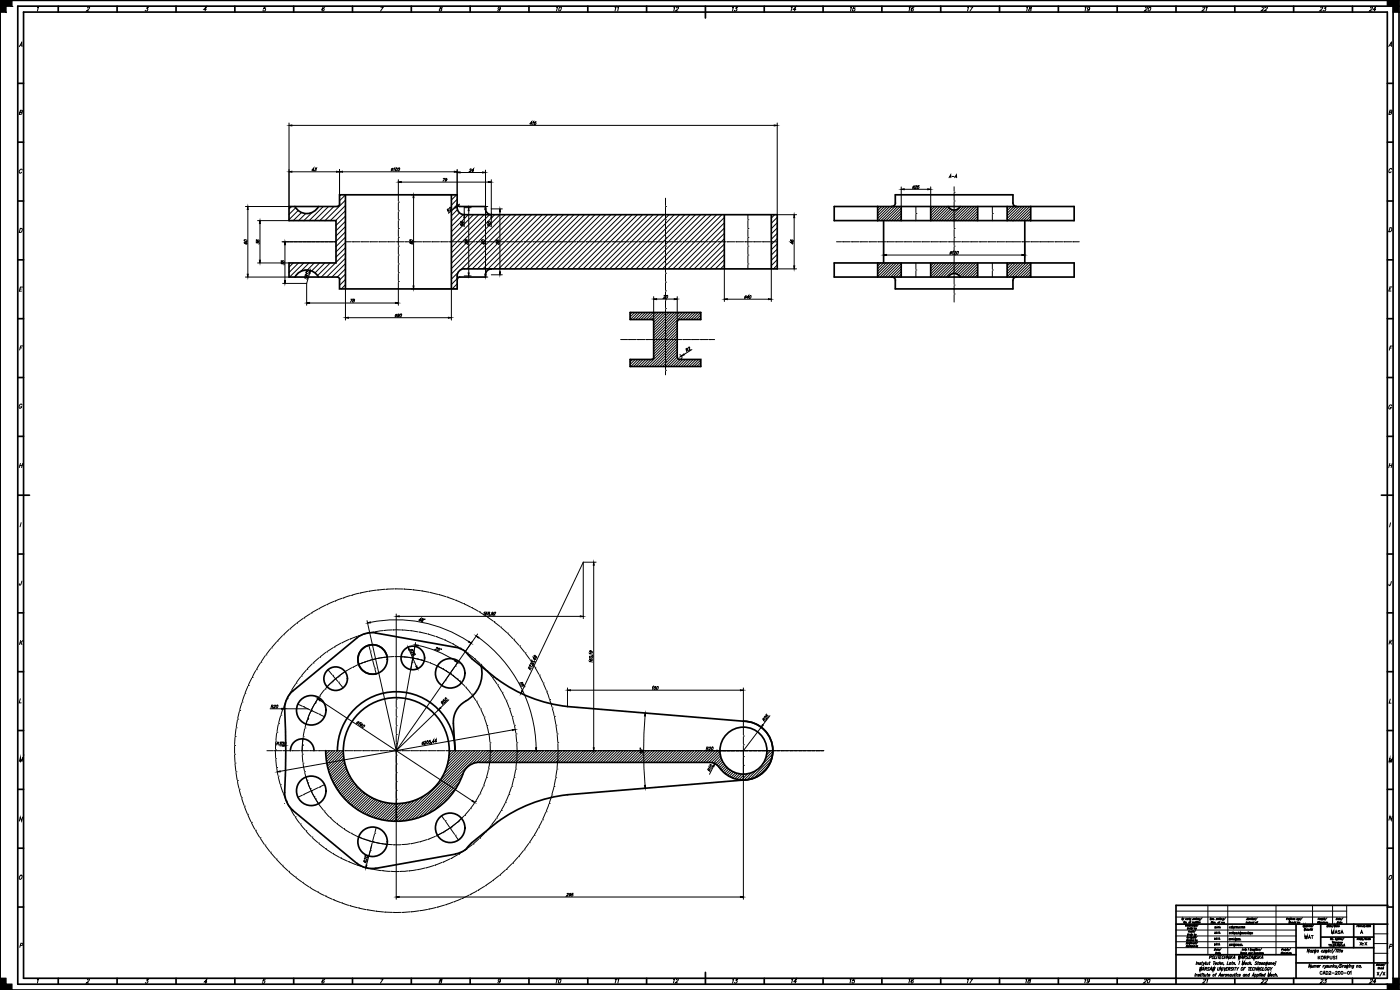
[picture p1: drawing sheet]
<svg xmlns="http://www.w3.org/2000/svg" width="420mm" height="297mm" viewBox="0 0 420 297" stroke-linecap="round" stroke-linejoin="round" font-family="sans-serif">
<defs><g id="words">
<g font-size="4.4">
<text x="169.3" y="4.6" transform="rotate(-90 169.3 4.6)">10</text>
<text x="204.6" y="4.6" transform="rotate(-90 204.6 4.6)">12</text>
<text x="222.2" y="4.6" transform="rotate(-90 222.2 4.6)">13</text>
<text x="236" y="4.6">14</text>
<text x="257.5" y="4.6" transform="rotate(-90 257.5 4.6)">15</text>
<text x="275.2" y="4.6" transform="rotate(-90 275.2 4.6)">16</text>
<text x="292.8" y="4.6" transform="rotate(-90 292.8 4.6)">17</text>
<text x="310.4" y="4.6" transform="rotate(-90 310.4 4.6)">18</text>
<text x="328.1" y="4.6" transform="rotate(-90 328.1 4.6)">19</text>
<text x="342.2" y="4.6">20</text>
<text x="359.5" y="4.6">21</text>
<text x="377.1" y="4.6">22</text>
<text x="394.8" y="4.6">23</text>
<text x="409.6" y="4.6">24</text>
<text x="133" y="64.9">R2</text>
<text x="165.8" y="296.3">10</text>
<text x="218.7" y="296.3">13</text>
<text x="236.4" y="296.3">14</text>
<text x="254" y="296.3">15</text>
<text x="271.6" y="296.3">16</text>
<text x="306.6" y="296.3">18</text>
<text x="341.8" y="296.3">20</text>
<text x="359.8" y="296.3">21</text>
<text x="377.1" y="296.3">22</text>
<text x="395.1" y="296.3">23</text>
<text x="409.9" y="296.3">24</text>
</g>
<g font-size="4">
<text x="186.6" y="4.6" transform="rotate(-90 186.6 4.6)">11</text>
<text x="92.4" y="52.6">43</text>
<text x="116.1" y="52.6">100</text>
<text x="139.7" y="52.9">24</text>
<text x="415.6" y="52.9">C</text>
<text x="131.6" y="55.7">79</text>
<text x="272.7" y="57.9">25</text>
<text x="140.1" y="69.1" transform="rotate(-90 140.1 69.1)">R6</text>
<text x="148.2" y="69.1" transform="rotate(-90 148.2 69.1)">R5</text>
<text x="75.1" y="74.4" transform="rotate(-90 75.1 74.4)">60</text>
<text x="124.9" y="74.4" transform="rotate(-90 124.9 74.4)">80</text>
<text x="141.5" y="74.4" transform="rotate(-90 141.5 74.4)">58</text>
<text x="146.4" y="74.4" transform="rotate(-90 146.4 74.4)">60</text>
<text x="239.2" y="74.4" transform="rotate(-90 239.2 74.4)">46</text>
<text x="284" y="77.6">120</text>
<text x="415.6" y="88.5">E</text>
<text x="415.6" y="106.2">F</text>
<text x="4.6" y="141.5">H</text>
<text x="415.6" y="141.5">H</text>
<text x="415.6" y="194.4">K</text>
<text x="415.6" y="247.3">N</text>
<text x="390.5" y="282.9">MAT</text>
<text x="415.6" y="285.7">P</text>
<text x="186.6" y="296.3" transform="rotate(-90 186.6 296.3)">11</text>
<text x="200.7" y="296">12</text>
<text x="288.9" y="296">17</text>
<text x="324.2" y="296">19</text>
</g>
<g font-size="3.5">
<text x="78.7" y="74.4" transform="rotate(-90 78.7 74.4)">36</text>
<text x="150.6" y="74.4" transform="rotate(-90 150.6 74.4)">56</text>
<text x="86.1" y="80.8" transform="rotate(-90 86.1 80.8)">35</text>
<text x="104.1" y="91.7">78</text>
<text x="197.9" y="90.7">20</text>
<text x="222.2" y="90.7">40</text>
<text x="117.5" y="96.3">90</text>
<text x="210.6" y="226.1">R20</text>
<text x="398.3" y="281.2">MASA</text>
<text x="407.1" y="281.2">A</text>
<text x="406.8" y="284.7">X:X</text>
</g>
</g></defs>
<!-- layer: 140-KRESKOWANIE -->
<g fill="none" stroke="#000" stroke-width=".3">
<path d="M0 .1h3.6v1.7h-1.8v1.8h-1.8zM416.3 .1v1.7M418.1 3.6h1.8M102.2 58.4l-.3 .3M103.7 58.5l-1.8 1.7M137 58.4l-1.5 1.6M137.2 59.8l-1.7 1.8M87.5 62l-.8 .7M88 78.9l-1.3 1.3M88.7 62.3l-2 2M89.5 63.1l-2.8 2.8M89.6 78.9l-2.9 2.9"/>
<path d="M90.5 63.8l-2.5 2.4M91.2 78.9l-4.3 4.2M91.7 64.1l-2.1 2.1M92.8 78.9l-2.6 2.6M93.7 63.7l-2.5 2.5M94.3 78.9l-2.1 2.2M95.9 78.9l-2.4 2.4M97 62l-4.2 4.2M97.5 78.9l-3 3M98.6 62l-4.2 4.2M99.1 78.9l-3.8 3.8M100.2 62l-4.2 4.2"/>
<path d="M100.7 78.9l-4.3 4.2M103.7 60.1l-6.2 6.1M103.7 61.7l-4.6 4.5M103.7 63.2l-3 3M103.7 64.8l-2.9 2.8M103.7 66.4l-2.9 2.8M103.7 68l-2.9 2.8M103.7 69.6l-2.9 2.8M103.7 71.1l-2.9 2.9M103.7 72.8l-2.9 2.8M103.7 74.3l-2.9 2.9M103.7 75.9l-2.9 2.8"/>
<path d="M103.7 77.5l-5.7 5.6M103.7 79.1l-4.1 4M139 64.4l-3.5 3.5M140.5 64.4l-5 5.1M142.1 64.4l-6.6 6.7M143.7 64.4l-8.2 8.3M145.3 64.4l-9.8 9.9M146.9 64.4l-11.4 11.4M148.5 64.4l-13 13M150 64.4l-14.5 14.6M151.6 64.4l-16.1 16.2M153.2 64.4l-17.7 17.8"/>
<path d="M154.8 64.4l-16.5 16.6M156.4 64.4l-16.3 16.3M157.9 64.4l-16.2 16.3M159.6 64.4l-16.3 16.3M161.1 64.4l-16.2 16.3M162.7 64.4l-16.2 16.3M164.3 64.4l-16.2 16.3M165.9 64.4l-16.3 16.3M167.5 64.4l-16.2 16.3M169.1 64.4l-16.3 16.3M170.6 64.4l-16.2 16.3M172.3 64.4l-16.3 16.3"/>
<path d="M173.8 64.4l-16.2 16.3M175.4 64.4l-16.2 16.3M177 64.4l-16.3 16.3M178.6 64.4l-16.3 16.3M180.2 64.4l-16.3 16.3M181.7 64.4l-16.2 16.3M183.3 64.4l-16.2 16.3M184.9 64.4l-16.2 16.3M186.5 64.4l-16.2 16.3M188.1 64.4l-16.3 16.3M189.7 64.4l-16.3 16.3M191.3 64.4l-16.3 16.3"/>
<path d="M192.8 64.4l-16.2 16.3M194.4 64.4l-16.2 16.3M196 64.4l-16.2 16.3M197.6 64.4l-16.2 16.3M199.2 64.4l-16.2 16.3M200.8 64.4l-16.3 16.3M202.4 64.4l-16.3 16.3M204 64.4l-16.3 16.3M205.5 64.4l-16.2 16.3M207.1 64.4l-16.2 16.3M208.7 64.4l-16.3 16.3M210.3 64.4l-16.2 16.3"/>
<path d="M211.9 64.4l-16.3 16.3M213.4 64.4l-16.2 16.3M215.1 64.4l-16.3 16.3M216.6 64.4l-16.2 16.3M217.4 65.3l-15.4 15.4M217.4 66.9l-13.9 13.8M217.4 68.4l-12.3 12.3M217.4 70l-10.7 10.7M217.4 71.6l-9.1 9.1M217.4 73.2l-7.5 7.5M217.4 74.8l-5.9 5.9M217.4 76.4l-4.3 4.3"/>
<path d="M217.4 78l-2.7 2.7M217.4 79.5l-1.2 1.2M232.5 64.4l-1 1M233.3 71.6l-1.8 1.7M233.3 65.2l-1.8 1.8M233.3 66.8l-1.8 1.8M233.3 68.4l-1.8 1.8M233.3 70l-1.8 1.8M233.3 73.2l-1.8 1.7M233.3 74.7l-1.8 1.8M233.3 76.4l-1.8 1.7M233.3 77.9l-1.8 1.8"/>
<path d="M233.3 79.5l-1.2 1.2M263.5 78.9l-.1 .1M263.8 62l-.4 .4M264.3 78.9l-.9 .9M264.6 62l-1.2 1.2M265.1 78.9l-1.7 1.7M265.4 62l-2 2M265.9 78.9l-2.5 2.5M266.2 62l-2.8 2.8M266.7 78.9l-3.3 3.3M267 62l-3.6 3.6M267.5 78.9l-4.1 4.1"/>
<path d="M267.8 62l-4.2 4.2M268.3 78.9l-4.2 4.2M268.6 62l-4.2 4.2M269.1 78.9l-4.3 4.2M269.4 62l-4.3 4.2M269.9 78.9l-4.3 4.2M270.2 62l-4.3 4.2M270.5 62.5l-3.8 3.7M270.5 63.3l-3 2.9M270.5 64l-2.2 2.2M270.5 64.8l-1.4 1.4M270.5 65.6l-.6 .6"/>
<path d="M270.5 79.1l-4.1 4M270.5 79.9l-3.2 3.2M279.4 78.9l-.1 .1M279.7 62l-.4 .3M280.2 78.9l-.9 .9M280.5 62l-1.2 1.1M281 78.9l-1.7 1.7M281.3 62l-2 2M281.8 78.9l-2.5 2.5M282.1 62l-2.8 2.8M282.6 78.9l-3.3 3.3M282.9 62l-3.6 3.5"/>
<path d="M283.4 78.9l-4.1 4.1M283.7 62l-4.3 4.2M284.1 78.9l-4.2 4.2M284.4 62l-4.2 4.2M284.9 62.3l-3.9 3.9M284.9 78.9l-4.2 4.2M285.3 62.7l-3.5 3.5M285.7 78.9l-4.2 4.2M285.8 62.9l-3.2 3.3M286.5 78.9l-4.2 4.2M286.6 63l-3.2 3.2M287.3 78.9l-4.2 4.2"/>
<path d="M288.1 78.9l-4.2 4.2M288.4 62l-4.2 4.2M288.9 78.9l-3.3 3.3M289.2 62l-4.2 4.2M289.7 78.9l-3.2 3.2M290 62l-4.3 4.2M290.5 78.9l-3.4 3.3M290.8 62l-4.2 4.2M291.3 78.9l-3.6 3.6M291.6 62l-4.2 4.2M292.1 78.9l-4.1 4.1M292.4 62l-4.2 4.2"/>
<path d="M292.9 78.9l-4.3 4.2M293.2 62l-4.3 4.2M293.4 62.5l-3.7 3.7M293.4 63.3l-2.9 2.9M293.4 64.1l-2.1 2.1M293.4 64.9l-1.3 1.3M293.4 65.7l-.5 .5M293.4 79.1l-4 4M293.4 80l-3.2 3.1M302.4 78.9l-.1 .2M302.7 62l-.4 .4M303.2 78.9l-.9 .9"/>
<path d="M303.5 62l-1.2 1.2M304 78.9l-1.7 1.7M304.3 62l-2 2M304.8 78.9l-2.5 2.5M305.1 62l-2.8 2.8M305.6 78.9l-3.3 3.3M305.9 62l-3.6 3.6M306.4 78.9l-4.1 4.1M306.7 62l-4.3 4.2M307.1 78.9l-4.2 4.2M307.4 62l-4.2 4.2M307.9 78.9l-4.2 4.2"/>
<path d="M308.2 62l-4.2 4.2M308.7 78.9l-4.2 4.2M309 62l-4.2 4.2M309.3 62.5l-3.7 3.7M309.3 63.3l-2.9 2.9M309.3 64l-2.1 2.2M309.3 64.8l-1.3 1.4M309.3 65.6l-.6 .6M309.3 79.1l-4 4M309.3 79.9l-3.2 3.2M103.7 80.7l-2.5 2.4M103.7 82.2l-1.8 1.8"/>
<path d="M103.7 83.8l-1.8 1.8M103.7 85.4l-1.3 1.3M137.2 83.6l-1.7 1.8M137.2 85.2l-1.5 1.5M137.5 81.7l-2 2.1M189.7 93.8l-.6 .5M190.5 93.8l-1.4 1.3M191.3 93.8l-2.2 2.1M192.1 93.8l-2.2 2.1M192.9 93.8l-2.1 2.1M193.7 93.8l-2.1 2.1M194.4 93.8l-2.1 2.1"/>
<path d="M195.2 93.8l-2.1 2.1M196 93.8l-2.1 2.1M196.8 93.8l-2.1 2.1M197.6 93.8l-2.1 2.1M198.4 93.8l-2.2 2.2M199.2 93.8l-3 3M200 93.8l-3.8 3.8M200.8 93.8l-4.6 4.6M201.6 93.8l-5.4 5.3M202.4 93.8l-6.2 6.1M203.2 93.8l-7 6.9M203.2 96l-7 7.1"/>
<path d="M203.2 96.8l-7 7.1M203.2 97.6l-7 7.1M203.2 98.4l-7 7.1M203.2 99.2l-7 7.1M204 93.8l-7.8 7.7M204.8 93.8l-8.6 8.5M205.6 93.8l-2.1 2.1M206.3 93.8l-2.1 2.1M207.1 93.8l-2.1 2.1M207.9 93.8l-2.1 2.1M208.7 93.8l-2.1 2.1M209.5 93.8l-2.1 2.1"/>
<path d="M210.3 93.8l-2.1 2.1M210.3 94.5l-1.3 1.4M210.3 95.3l-.5 .6M270.5 80.7l-2.5 2.4M270.5 81.5l-1.7 1.6M270.5 82.3l-.9 .8M270.5 83.1h-.1M293.4 83.1h.1M293.4 80.8l-2.4 2.3M293.4 81.5l-1.6 1.6M293.4 82.3l-.8 .8M309.3 80.7l-2.4 2.4"/>
<path d="M309.3 81.5l-1.6 1.6M309.3 82.3l-.9 .8M309.3 83.1h-.1M189.9 107.9l-.8 .7M190.6 107.9l-1.5 1.5M191.4 107.9l-2.1 2.1M192.2 107.9l-2.1 2.1M193 107.9l-2.1 2.1M193.8 107.9l-2.1 2.1M194.6 107.9l-2.1 2.1M195.4 107.9l-2.1 2.1M203.2 100l-7 7.1"/>
<path d="M203.2 100.8l-9.1 9.2M203.2 101.6l-8.3 8.4M203.2 103.2l-6.8 6.8M203.2 104l-6 6M203.2 104.8l-5.2 5.2M203.2 105.6l-4.4 4.4M203.2 106.4l-3.6 3.6M203.2 102.4l-7.5 7.6M203.2 107.1l-2.8 2.9M203.3 107.9l-2.1 2.1M204.1 107.9l-2.1 2.1M204.9 107.9l-2.1 2.1"/>
<path d="M205.7 107.9l-2.1 2.1M206.5 107.9l-2.1 2.1M207.3 107.9l-2.2 2.1M208.1 107.9l-2.1 2.1M208.9 107.9l-2.1 2.1M209.7 107.9l-2.1 2.1M210.3 108l-2 2M210.3 108.8l-1.2 1.2M210.3 109.6l-.4 .4M98.1 225.2l-.4 .4M98.9 225.2l-1.2 1.2M99.7 225.2l-1.9 1.9"/>
<path d="M100.5 225.2l-2.6 2.7M101.3 225.2l-3.3 3.3M102.1 225.2l-4 4M102.9 225.2l-4.6 4.7M103 225.9l-4.6 4.6M103.1 226.6l-4.5 4.5M103.2 227.4l-4.4 4.4M103.3 228l-4.3 4.4M103.4 228.7l-4.2 4.2M103.5 229.3l-4.1 4.2M103.8 229.9l-4.1 4.1M103.9 230.5l-4 4.1"/>
<path d="M104.1 231.1l-3.9 4M104.4 231.7l-3.9 3.9M104.6 232.2l-3.8 3.9M104.9 232.7l-3.9 3.9M105.2 233.2l-3.9 3.9M105.5 233.8l-3.8 3.8M105.8 234.2l-3.8 3.8M106.1 234.7l-3.7 3.7M106.5 235.1l-3.8 3.8M106.8 235.6l-3.7 3.7M107.2 236l-3.7 3.7M107.6 236.4l-3.8 3.7"/>
<path d="M108 236.8l-3.7 3.7M108.4 237.1l-3.8 3.8M108.8 237.5l-3.7 3.8M109.3 237.9l-3.8 3.7M109.7 238.2l-3.7 3.8M110.2 238.5l-3.8 3.8M110.7 238.8l-3.8 3.8M111.2 239.1l-3.8 3.9M111.7 239.4l-3.9 3.9M112.3 239.7l-4 3.9M112.8 239.9l-4 4M118.9 225.2h.1"/>
<path d="M125.9 239.5l-6.9 6.9M127.7 238.4l-7.9 8M134.2 239.9l-.6 .6M135.4 225.2l-.6 .6M136.2 225.2l-1.5 1.5M136.9 236.4l-6.9 6.8M137 225.2l-2.4 2.4M137.8 225.2l-3.3 3.3M137.9 234.6l-9.6 9.6M138.6 225.2l-4.4 4.4M138.6 233.2l-11.7 11.7M139.1 231.9l-13.5 13.4"/>
<path d="M139.4 225.2l-5.6 5.6M140.2 225.2l-7 7M140.9 225.2l-8.7 8.8M141.7 225.2l-21.1 21.2M142.5 225.2l-21 21.1M143.3 225.2l-20.9 20.9M144.1 225.2l-20.7 20.7M144.9 225.2l-20.4 20.5M145.7 225.2l-4 4M146.5 225.2l-3.6 3.7M147.3 225.2l-3.5 3.6M148.1 225.2l-3.5 3.6"/>
<path d="M148.9 225.2l-3.6 3.6M149.6 225.2l-3.5 3.6M150.5 225.2l-3.6 3.6M151.3 225.2l-3.6 3.6M152.1 225.2l-3.6 3.6M152.8 225.2l-3.5 3.6M153.6 225.2l-3.5 3.6M154.4 225.2l-3.5 3.6M155.2 225.2l-3.5 3.6M156 225.2l-3.5 3.6M156.8 225.2l-3.5 3.6M157.6 225.2l-3.5 3.6"/>
<path d="M158.4 225.2l-3.5 3.6M159.2 225.2l-3.5 3.6M160 225.2l-3.5 3.6M160.8 225.2l-3.6 3.6M161.5 225.2l-3.5 3.6M162.3 225.2l-3.5 3.6M163.2 225.2l-3.6 3.6M164 225.2l-3.6 3.6M164.7 225.2l-3.5 3.6M165.5 225.2l-3.5 3.6M166.3 225.2l-3.5 3.6M167.1 225.2l-3.5 3.6"/>
<path d="M167.9 225.2l-3.5 3.6M168.7 225.2l-3.6 3.6M169.5 225.2l-3.6 3.6M170.3 225.2l-3.5 3.6M171.1 225.2l-3.5 3.6M171.9 225.2l-3.6 3.6M172.7 225.2l-3.6 3.6M173.4 225.2l-3.5 3.6M174.2 225.2l-3.5 3.6M175 225.2l-3.5 3.6M175.8 225.2l-3.5 3.6M176.6 225.2l-3.5 3.6"/>
<path d="M177.4 225.2l-3.5 3.6M178.2 225.2l-3.5 3.6M179 225.2l-3.5 3.6M179.8 225.2l-3.5 3.6M180.6 225.2l-3.6 3.6M181.4 225.2l-3.6 3.6M182.2 225.2l-3.6 3.6M183 225.2l-3.5 3.6M183.8 225.2l-3.6 3.6M184.5 225.2l-3.5 3.6M185.3 225.2l-3.5 3.6M186.1 225.2l-3.5 3.6"/>
<path d="M186.9 225.2l-3.5 3.6M187.7 225.2l-3.5 3.6M188.5 225.2l-3.5 3.6M189.3 225.2l-3.5 3.6M190.1 225.2l-3.5 3.6M190.9 225.2l-3.5 3.6M191.7 225.2l-3.5 3.6M192.5 225.2l-3.6 3.6M193.3 225.2l-3.6 3.6M194.1 225.2l-3.6 3.6M194.9 225.2l-3.6 3.6M195.7 225.2l-3.6 3.6"/>
<path d="M196.4 225.2l-3.5 3.6M197.2 225.2l-3.5 3.6M198 225.2l-3.5 3.6M198.8 225.2l-3.5 3.6M199.6 225.2l-3.5 3.6M200.4 225.2l-3.5 3.6M201.2 225.2l-3.5 3.6M202 225.2l-3.5 3.6M202.8 225.2l-3.5 3.6M203.6 225.2l-3.6 3.6M204.4 225.2l-3.6 3.6M205.1 225.2l-3.5 3.6"/>
<path d="M206 225.2l-3.6 3.6M206.8 225.2l-3.6 3.6M207.5 225.2l-3.5 3.6M208.3 225.2l-3.5 3.6M209.1 225.2l-3.5 3.6M209.9 225.2l-3.5 3.6M210.7 225.2l-3.5 3.6M211.5 225.2l-3.5 3.6M212.3 225.2l-3.6 3.6M213.1 225.2l-3.6 3.6M213.9 225.2l-3.5 3.6M214.7 225.2l-3.5 3.6"/>
<path d="M215.5 225.2l-3.6 3.6M216 225.5l-3.3 3.3M216.1 226.2l-2.6 2.6M216.2 226.9l-2.1 2.1M216.4 227.5l-1.7 1.7M216.6 228l-1.5 1.5M216.9 228.6l-1.3 1.3M217.2 229.1l-1.3 1.3M217.5 229.6l-1.3 1.2M217.8 230l-1.2 1.2M218.2 230.4l-1.2 1.2M218.7 230.7l-1.3 1.3"/>
<path d="M219.1 231.1l-1.3 1.3M219.6 231.4l-1.3 1.3M220.1 231.6l-1.3 1.4M220.7 231.9l-1.3 1.3M221.3 232.1l-1.4 1.4M222 232.2l-1.5 1.5M222.7 232.3l-1.6 1.5M223.5 232.3l-1.7 1.7M224.4 232.2l-1.9 1.8M225.5 231.9l-2.2 2.1M227.1 231l-2.9 3M230.5 230l-2.7 2.6"/>
<path d="M230.5 225.2l-.4 .4M231.3 225.2l-1.3 1.3M231.3 228.4l-5 5.1M231.7 227.3l-6.6 6.5M231.9 226.3l-3 2.9M231.9 225.5l-2.2 2.1M113.4 240.1l-4.1 4M114 240.3l-4.1 4.1M114.6 240.5l-4.2 4.1M115.2 240.7l-4.2 4.2M115.9 240.8l-4.4 4.3M116.5 240.9l-4.4 4.4"/>
<path d="M117.2 241l-4.5 4.5M117.9 241.1l-4.5 4.6M118.7 241.1l-4.7 4.8M119.5 241.1l-4.9 4.9M120.4 241.1l-5.1 5M121.3 240.9l-5.3 5.3M122.3 240.8l-5.6 5.5M123.3 240.5l-5.9 5.9M124.5 240.1l-6.3 6.3M0 293.5h1.8v1.8h1.8v1.7h-3.6zM416.3 295.3v1.7M418.1 293.5h1.8"/>
</g>
<g fill="none" stroke="#000" stroke-width=".51">
<path d="M0 .1h419.9v296.9h-419.9zM5.3 1.8h412.8v293.5h-412.8zM7.1 3.6h409.2v289.9h-409.2zM17.5 1.8v1.8M35.1 1.8v1.8M52.8 1.8v1.8M70.5 1.8v1.8M88.1 1.8v1.8M105.8 1.8v1.8M123.4 1.8v1.8M141.1 1.8v1.8M158.7 1.8v1.8"/>
<path d="M176.4 1.8v1.8M194.1 1.8v1.8M211.7 1.8v3.6M229.4 1.8v1.8M247 1.8v1.8M264.7 1.8v1.8M282.3 1.8v1.8M300 1.8v1.8M317.6 1.8v1.8M335.3 1.8v1.8M352.9 1.8v1.8M370.6 1.8v1.8"/>
<path d="M388.2 1.8v1.8M405.9 1.8v1.8M5.3 25h1.8M416.3 25h1.8M5.3 42.7h1.8M103.7 58.4v28.3M135.5 58.4v28.3M416.3 42.7h1.8M5.3 78h1.8M5.3 60.3h1.8M88.5 62a4 4 0 0 0 7.1 0M101.2 62h-14.5v4.2h14.1v12.7h-14.1v4.2h14.5l.5 .2 .2 .5"/>
<path d="M101.9 61.2v-2.8h35.3v2.8M101.9 61.2l-.2 .5-.5 .2M137.2 62.3a2.14 2.14 0 0 0 2.1 2.1h6.4M137.9 62h7.8a1.93 1.93 0 0 0 1.8 2.4M147.4 64.4h85.9v16.3l-94-.1a2.39 2.39 0 0 0-2.1 3.2v2.9h-35.3v-2.9M217.4 64.4v16.3M231.5 64.4v16.3M250.4 62h72v4.2h-72zM250.4 78.9h72v4.2h-72zM263.4 62v4.2M263.4 78.9v4.2M265.2 66.2v12.7"/>
<path d="M268.7 60.9v-2.5h35.3v2.5M268.7 60.9l-.2 .6-.8 .5M270.5 62v4.2M270.5 78.9v4.2M279.3 62v4.2M279.3 78.9v4.2M284.6 62a2.01 2.01 0 0 0 3.5 0M293.4 62v4.2M293.4 78.9v4.2M302.3 62v4.2M302.3 78.9v4.2M304 60.9l.2 .6 .9 .5"/>
<path d="M307.6 66.2v12.7M309.3 62v4.2M309.3 78.9v4.2M416.3 78h1.8M416.3 60.3h1.8M5.3 95.6h1.8M88.5 83.1a4 4 0 0 1 7.1 0M137.9 83.1l-.5 .2-.2 .5M147.5 80.7a1.9 1.9 0 0 0-1.8 2.4h-7.8M195.5 95.9h-6.4v-2.1h21.2v2.1h-6.3M195.5 95.8a.64 .64 0 0 1 .7 .7v10.9l-.7 .5h-6.4v2.1h21.2v-2.1h-6.3M204 95.8l-.5 .2-.2 .5-.1 10.7 .3 .4 .5 .3"/>
<path d="M267.7 83.1l.6 .2 .4 .9M284.6 83.1a2.01 2.01 0 0 1 3.5 0M305.1 83.1l-.7 .2-.3 .5-.1 2.9h-35.3v-2.5M416.3 95.6h1.8M5.3 113.3h1.8M416.3 113.3h1.8M5.3 130.9h1.8M416.3 130.9h1.8M5.3 148.6h3.5M414.6 148.6h3.5M5.3 166.2h1.8M416.3 166.2h1.8"/>
<path d="M5.3 183.9h1.8M107.1 191.5l-19.1 15.7M112.8 189.9l23.9 4.3M112.8 189.9a7 7 0 0 0-5.7 1.5M116.2 197.1a4.4 4.4 0 0 0-5.3-3.6 4.4 4.4 0 0 0-3.4 5.4 4.4 4.4 0 0 0 5.4 3.3M136.7 194.2l1.6 .5 1.4 .8M139.7 195.5l1.9 2.1 7.6 6.1a43.6 43.6 0 0 0 21.1 8.3l52.8 4.4M144.4 199.8a9.8 9.8 0 0 1-5.5 11.1 7 7 0 0 0-2.8 6.1M416.3 183.9h1.8M5.3 201.5h1.8M5.3 219.2h1.8M85.4 212.7a263.2 263.2 0 0 1 .1 25.8l.3 1.5 .7 1.4 1.5 1.8"/>
<path d="M88 207.2a7 7 0 0 0-2.6 5.4M136.1 217l.5 8.2M223.1 216.4a8.8 8.8 0 0 1 8.8 8.8 8.8 8.8 0 0 1-8.8 8.8l-52.8 4.4a43.7 43.7 0 0 0-21.1 8.3M223.1 216.4a8.9 8.9 0 0 1 7.7 13.2 8.9 8.9 0 0 1-15.3 .2l-1.4-.9-1.1-.1h-69.1M416.3 201.5h1.8M416.3 219.2h1.8M5.3 236.8h1.8M87.2 225.2a3.5 3.5 0 0 1 3.5-3.5 3.5 3.5 0 0 1 3.5 3.5M97.7 225.2a21.2 21.2 0 0 0 18.1 21 21.2 21.2 0 0 0 23.4-14.7 5.3 5.3 0 0 1 4.7-2.8M101.3 225.2a17.7 17.7 0 0 1 17.6-17.7 17.7 17.7 0 0 1 17.7 17.7M416.3 236.8h1.8M5.3 254.5h1.8"/>
<path d="M88 243.2l19.1 15.8a7 7 0 0 0 5.7 1.5M136.7 256.3l-23.9 4.2M139.7 254.9l-1.4 .8-1.6 .5M149.1 246.7l-7.5 6.1-1.9 2.2M416.3 254.5h1.8M5.3 272.1h1.8M352.9 277.3h63.6M389 277.3v16.2M396.4 277.3v7M406.3 277.3v7M412.3 277.3v7h-23.3M416.3 272.1h1.8"/>
<path d="M416.5 271.6h-63.6v23.7M17.5 293.5v1.8M35.1 293.5v1.8M52.8 293.5v1.8M70.5 293.5v1.8M88.1 293.5v1.8M105.8 293.5v1.8M123.4 293.5v1.8M141.1 293.5v1.8M158.7 293.5v1.8M176.4 293.5v1.8M194.1 293.5v1.8"/>
<path d="M211.7 291.7v3.6M229.4 293.5v1.8M247 293.5v1.8M264.7 293.5v1.8M282.3 293.5v1.8M300 293.5v1.8M317.6 293.5v1.8M335.3 293.5v1.8M352.9 286.5h36.1M370.6 293.5v1.8M388.2 293.5v1.8M389 288.9h27.5"/>
<path d="M396.4 281.2h15.9M405.9 293.5v1.8M412.3 284.3v9.2"/>
<circle cx="111.8" cy="197.9" r="4.4"/>
<circle cx="123.9" cy="197.4" r="3.5"/>
<circle cx="93.4" cy="213.1" r="4.4"/>
<circle cx="100.7" cy="203.6" r="3.5"/>
<circle cx="135.1" cy="202" r="4.4"/>
<circle cx="93.4" cy="237.3" r="4.4"/>
<circle cx="118.9" cy="225.2" r="15.9"/>
<circle cx="223.1" cy="225.2" r="7"/>
<circle cx="111.8" cy="252.6" r="4.4"/>
<circle cx="135.1" cy="248.4" r="4.4"/>
</g>
<!-- layer: 1-DL. KRESKA KROPKA (CIENKA) -->
<g fill="none" stroke="#000" stroke-width=".3">
<path d="M119.5 58.4v2M199.7 59.5v2.2M286.3 57.7h.1M286.3 56v1.4M286.3 57.9v2.2M103.7 72.5h1.8M105.7 72.5h.1M106 72.5h2.1M108.3 72.5h.1M108.6 72.5h2.1M111 72.5h.1M111.3 72.5h2.1"/>
<path d="M113.7 72.5h.1M113.9 72.5h2.1M116.3 72.5h.1M116.5 72.5h2.2M119 72.5h.1M119.2 72.5h2.1M119.5 60.6h.1M119.5 63.3h.1M119.5 65.9h.1M119.5 68.6h.1M119.5 71.2h.1M119.5 73.9h.1"/>
<path d="M119.5 76.5h.1M119.5 79.2h.1M119.5 60.9v2.1M119.5 63.6v2.1M119.5 66.2v2.1M119.5 68.9v2.1M119.5 71.5v2.1M119.5 74.2v2.1M119.5 76.8v2.1M119.5 79.4v2.2M124.5 72.5h2.1M126.9 72.5h.1"/>
<path d="M127.2 72.5h2.1M129.5 72.5h.1M129.8 72.5h2.1M132.2 72.5h.1M132.5 72.5h2.1M134.8 72.5h.1M135.1 72.5h2.1M152 72.5h.1M152.2 72.5h2.1M154.6 72.5h.1M154.9 72.5h2.1M157.3 72.5h.1"/>
<path d="M157.5 72.5h2.1M159.9 72.5h.1M160.2 72.5h2.1M162.6 72.5h.1M162.8 72.5h2.1M165.2 72.5h.1M165.5 72.5h2.1M167.9 72.5h.1M168.1 72.5h2.1M170.5 72.5h.1M170.8 72.5h2.1M173.1 72.5h.1"/>
<path d="M173.4 72.5h2.1M175.8 72.5h.1M176.1 72.5h2.1M178.4 72.5h.1M178.7 72.5h2.1M181.1 72.5h.1M181.4 72.5h2.1M183.7 72.5h.1M184 72.5h2.1M186.4 72.5h.1M186.6 72.5h2.2M189 72.5h.1"/>
<path d="M189.3 72.5h2.1M191.7 72.5h.1M191.9 72.5h2.2M194.4 72.5h.1M194.6 72.5h2.1M197 72.5h.1M197.2 72.5h2.1M199.6 72.5h.1M199.7 65.9h.1M199.7 68.6h.1M199.7 71.2h.1M199.7 73.9h.1"/>
<path d="M199.7 76.5h.1M199.7 79.2h.1M199.7 62h.1M199.7 62.2v3.5M199.7 66.2v2.1M199.7 68.9v2.1M199.7 71.5v2.1M199.7 74.2v2.1M199.7 76.8v2.1M199.7 79.4v2.3M199.9 72.5h2.1M202.3 72.5h.1"/>
<path d="M202.5 72.5h2.1M204.9 72.5h.1M205.2 72.5h2.1M207.6 72.5h.1M207.9 72.5h2.1M210.2 72.5h.1M210.5 72.5h2.1M212.9 72.5h.1M213.1 72.5h2.2M215.5 72.5h.1M215.8 72.5h2.1M218.2 72.5h.1"/>
<path d="M218.4 72.5h2.2M220.8 72.5h.1M221.1 72.5h2.1M223.5 72.5h.1M223.7 72.5h2.1M224.5 65.9h.1M224.5 68.6h.1M224.5 71.2h.1M224.5 73.9h.1M224.5 76.5h.1M224.5 79.2h.1M224.5 64.4v1.3"/>
<path d="M224.5 66.2v2.1M224.5 68.9v2.1M224.5 71.5v2.1M224.5 74.2v2.1M224.5 76.8v2.1M224.5 79.4v1.3M226.1 72.5h.1M226.4 72.5h2.1M228.8 72.5h.1M229 72.5h2.1M231.4 72.5h.1M231.7 72.5h1.6"/>
<path d="M251 72.5h1.6M252.8 72.5h.1M253.1 72.5h2.1M255.5 72.5h.1M255.7 72.5h2.2M258.1 72.5h.1M258.4 72.5h2.1M260.8 72.5h.1M261 72.5h2.1M263.4 72.5h.1M263.7 72.5h2.1M266.1 72.5h.1"/>
<path d="M266.3 72.5h2.1M268.7 72.5h.1M269 72.5h2.1M271.4 72.5h.1M271.6 72.5h2.1M274 72.5h.1M274.3 72.5h2.1M274.9 64.1h.1M274.9 62v1.8M274.9 64.3v1.9M274.9 78.9v1.9M276.6 72.5h.1"/>
<path d="M276.9 72.5h2.1M279.3 72.5h.1M279.6 72.5h2.1M281.9 72.5h.1M282.2 72.5h2.1M284.6 72.5h.1M284.9 72.5h3.4M286.3 65.9h.1M286.3 68.6h.1M286.3 71.2h.1M286.3 79.2h.1M286.3 60.3h.1"/>
<path d="M286.3 60.6v5.1M286.3 66.2v2.1M286.3 68.9v2.1M286.3 71.5v2.1M286.3 79.4v5.9M288.6 72.5h.1M288.8 72.5h2.2M291.2 72.5h.1M291.5 72.5h2.1M293.9 72.5h.1M294.1 72.5h2.1M296.5 72.5h.1"/>
<path d="M296.8 72.5h2.1M297.8 64.1h.1M297.8 62v1.8M297.8 64.3v1.9M297.8 78.9v1.9M299.2 72.5h.1M299.4 72.5h2.1M301.8 72.5h.1M302.1 72.5h4.3M306.7 72.5h.1M306.9 72.5h2.1M309.3 72.5h.1"/>
<path d="M309.6 72.5h2.1M312 72.5h.1M312.2 72.5h4.1M316.6 72.5h.1M316.9 72.5h2.1M319.2 72.5h.1M319.5 72.5h2.1M321.9 72.5h.1M322.2 72.5h1.7M119.5 81.8h.1M119.5 84.5h.1M119.5 82.1v2.1"/>
<path d="M119.5 84.7v2M199.7 82h.1M199.7 84.7h.1M199.7 92.6h.1M199.7 95.2h.1M199.7 97.9h.1M199.7 82.3v2.1M199.7 84.9v2.1M199.7 90.2v2.1M199.7 92.9v2.1M199.7 95.5v2.1M199.7 98.2v2.1"/>
<path d="M274.9 81h.1M274.9 81.3v1.8M286.3 85.5h.1M286.3 88.2h.1M286.3 85.8v2.2M286.3 88.5v2.1M297.8 81h.1M297.8 81.3v1.8M186.3 101.9h2M188.6 101.9h.1M188.8 101.9h2.2M191.2 101.9h.1"/>
<path d="M191.5 101.9h2.1M193.9 101.9h.1M194.1 101.9h4M198.4 101.9h.1M198.7 101.9h2.1M199.7 100.5h.1M199.7 103.2h.1M199.7 105.8h.1M199.7 108.5h.1M199.7 111.1h.1M199.7 100.8v2.1M199.7 103.4v2.2"/>
<path d="M199.7 106.1v2.1M199.7 108.7v2.2M199.7 111.4v1.1M201 101.9h.1M201.3 101.9h3.3M204.9 101.9h.1M205.1 101.9h2.2M207.5 101.9h.1M207.8 101.9h2.1M210.2 101.9h.1M210.4 101.9h2.2M212.8 101.9h.1"/>
<path d="M213.1 101.9h1.4M102.7 179.5l-2 .8M102.9 179.4h.1M105.2 178.7l-2 .7M105.5 178.6h.1M107.7 178l-2 .5M108 178h.1M110.3 177.4l-2.1 .5M110.6 177.4h.1M112.9 177.1l-2 .3M113.2 177h.1M115.6 176.8l-2.1 .2"/>
<path d="M115.9 176.8h.1M118.2 176.7l-2.1 .1M118.5 176.7h.1M118.8 176.7h2.1M121.2 176.7h.1M121.4 176.8l2.1 .1M123.8 176.9h.1M124.1 177l2.1 .2M126.4 177.3h.1M126.7 177.3l2.1 .4M129 177.7h.1M129.3 177.8l2.1 .5"/>
<path d="M131.6 178.4h.1M131.9 178.5l2 .6M134.2 179.1h.1M134.4 179.2l2 .7M78.1 198.9l-1.1 1.8M78.3 198.7h.1M79.6 196.7l-1.2 1.8M79.8 196.5h.1M81.2 194.6l-1.2 1.7M81.4 194.4h.1M83 192.6l-1.4 1.6M83.1 192.4h.1"/>
<path d="M84.8 190.7l-1.4 1.5M85 190.5h.1M86.7 188.9l-1.5 1.4M87 188.7h.1M88.8 187.2l-1.6 1.3M89 187h.1M90.9 185.6l-1.7 1.2M91.1 185.4h.1M93.1 184.1l-1.7 1.2M93.3 184h.1M93.7 199.2l-1.5 1.4M93.9 199h.1"/>
<path d="M95.4 182.8l-1.8 1M95.6 182.7h.1M95.7 197.4l-1.6 1.4M95.9 197.2h.1M97.7 181.6l-1.8 .9M97.8 195.7l-1.7 1.3M98 195.6h.1M98 181.4h.1M100 194.3l-1.7 1.1M100.2 180.5l-1.9 .8M100.2 194.2h.1M100.4 180.4h.1"/>
<path d="M102.3 193l-1.8 1M102.6 192.9h.1M104.7 191.9l-1.9 .9M105 191.8h.1M107.2 190.9l-2 .8M107.4 190.8h.1M107.9 199.2l-1.9 .9M108.2 199.1h.1M109 198.8l-1.4 .5M109.3 198.7h.1M109.7 190.1l-2 .7M110 190.1h.1"/>
<path d="M110.4 198.3l-1.9 .7M110.7 198.2h.1M110.7 193.6l.4 1.5M111.1 195.4h.1M111.2 195.6l.5 2M111.5 198l-2 .6M111.8 197.9h.1M111.8 198.1l.6 2.1M112.3 189.6l-2.1 .4M112.6 189.6h.1M113 197.6l-2 .5M113.2 197.6h.1"/>
<path d="M114.1 197.4l-2 .5M114.4 197.3h.1M114.9 189.2l-2 .3M115.2 189.2h.1M115.6 197.2l-2.1 .3M115.9 197.2h.1M117.6 189l-2.1 .1M117.9 189h.1M118.1 189h2.1M118.2 197l-3.6 .3M118.5 197h.1M118.8 197l2.1 .1"/>
<path d="M120.4 197l1.9 .2M120.5 189h.1M120.8 189l2.1 .2M121.2 197.1h.1M121.4 197.1l2.1 .3M122.6 197.2h.1M122.9 197.3l2 .3M123.1 189.2h.1M123.4 189.3l2.1 .3M123.6 199l-.3 1.9M123.7 198.7h.1M123.8 197.4h.1"/>
<path d="M124 197.5l2.1 .4M124.1 196.4l-.4 2.1M124.1 196.1h.1M124.5 194l-.3 1.9M125.2 197.7h.1M125.4 197.8l1.9 .5M125.8 189.6h.1M126 189.7l2.1 .4M126.4 198h.1M126.6 198.1l2.1 .6M128.4 190.2h.1M128.6 190.3l2 .6"/>
<path d="M128.9 198.8h.1M129.1 198.9l2 .9M130.9 191h.1M131.1 191.1l2 .7M131.3 199.8l1.3 .7M131.3 199.9h.1M133.3 192h.1M133.6 192.1l1.9 .9M135.7 193.1h.1M136 193.2l1.8 1.1M136.6 199.9h.1M136.7 180.1h.1"/>
<path d="M136.9 180.2l2 .8M137.6 198.4l-.9 1.3M138 194.4h.1M138.3 194.5l1.7 1.2M139.1 181.1h.1M139.3 181.2l1.9 .9M140.2 195.9h.1M140.4 196.1l1.7 1.2M141.5 182.3h.1M141.7 182.4l1.9 1M142.3 197.6h.1M142.5 197.7l1.6 1.4"/>
<path d="M143.8 183.5h.1M144 183.7l1.8 1.1M144.3 199.3h.1M144.4 199.5l1.5 1.5M146 185h.1M146.3 185.1l1.7 1.2M148.2 186.5h.1M148.4 186.7l1.7 1.3M150.2 188.2h.1M150.5 188.3l1.6 1.5M152.2 189.9h.1M152.4 190.1l1.5 1.5"/>
<path d="M154.1 191.8h.1M154.3 192l1.4 1.6M155.9 193.8h.1M156.1 194l1.3 1.7M157.6 195.9h.1M157.7 196.1l1.3 1.7M159.1 198h.1M159.3 198.2l1.1 1.8M70.8 218.6l-.2 2.2M70.9 218.4h.1M71.2 216l-.3 2.1M71.3 215.8h.1"/>
<path d="M71.8 213.4l-.4 2.1M71.9 213.2h.1M72.6 210.9l-.6 2M72.6 210.6h.1M73.4 208.4l-.7 2M73.5 208.1h.1M74.4 205.9l-.8 2M74.5 205.7h.1M75.5 203.5l-.9 1.9M75.6 203.3h.1M76.8 201.2l-1 1.9M76.9 200.9h.1"/>
<path d="M83.1 220l-.3 2.1M83.1 219.7h.1M83.5 217.4l-.4 2M83.6 217.1h.1M84.2 214.8l-.5 2.1M84.3 214.6h.1M85 212.3l-.6 2M85.1 212.1h.1M86.1 209.9l-.8 1.9M86.2 209.6h.1M87.3 207.5l-1 1.9M87.4 207.3h.1"/>
<path d="M88.7 205.3l-1.2 1.7M88.8 205h.1M89.4 211.3l1.4 .6M90.2 203.1l-1.2 1.7M90.4 202.9h.1M91 212h.1M91.2 212.1l1.9 .9M91.4 218.7l-.4 2.1M91.5 218.4h.1M91.9 201.1l-1.3 1.6M92.1 200.9h.1M92.2 216.1l-.6 2.1"/>
<path d="M92.3 215.9h.1M92.3 215.8l-.5 1.5M92.4 215.6h.1M93.2 213.7l-.8 2M93.3 213.4h.1M93.3 213.4l-.8 1.9M93.4 213.1h.1M93.6 213.3l1.9 .9M94.4 211.3l-1 1.9M94.5 211.1l-1 1.8M94.5 211.1h.1M94.6 210.8h.1"/>
<path d="M95.6 209.3l-.8 1.3M95.8 209.1l-1.2 1.7M95.8 214.3h.1M95.9 208.9h.1M96 214.4l1.4 .6M97.4 207l-1.3 1.6M97.5 206.8h.1M98.4 200.9l1.3 1.5M99.2 205l-1.5 1.6M99.4 204.9h.1M99.7 204.5h.1M99.8 202.6h.1"/>
<path d="M100 202.8l1.4 1.7M101.2 203.3l-3.1 2.8M101.3 203.1h.1M101.5 203l-1.6 1.4M101.6 204.7h.1M101.7 202.8h.1M101.7 204.9l1.3 1.5M103.3 201.7l-1.7 1.3M103.5 201.5l-1.6 1.2M103.5 201.6h.1M105.5 200.3l-1.8 1.1M105.8 200.2h.1"/>
<path d="M112.5 200.5h.1M112.5 200.7l.4 1.5M118.9 217.7h.1M118.9 215.1h.1M118.9 212.4h.1M118.9 209.8h.1M118.9 207.6v1.9M118.9 210v2.2M118.9 212.7v2.1M118.9 215.3v2.2M118.9 218v2.1M131.6 200l1.8 1"/>
<path d="M132.8 200.6h.1M133.1 200.8l1.7 1.1M133.4 204.5l-.9 1.2M133.6 204.2h.1M133.6 201.2h.1M133.9 201.3l1.7 1.2M134.9 202.3l-1.2 1.7M135.1 202.1h.1M135.3 202.2l1.6 1.3M135.8 202.6h.1M136.1 202.8l1.6 1.3M136.4 200.1l-1.2 1.7"/>
<path d="M137.2 203.7h.1M137.4 203.9l1.1 1M137.9 204.3h.1M138 204.5l1.6 1.5M139.7 206.2h.1M139.9 206.4l1.4 1.6M141.4 208.2h.1M141.6 208.4l1.2 1.8M143 210.4h.1M143.1 210.6l1 1.9M144.2 212.7h.1M144.4 213l.8 1.9"/>
<path d="M145.3 215.1h.1M145.4 215.4l.6 2M146.1 201.2h.1M146.1 217.7h.1M146.2 217.9l.4 2M146.3 201.5l1.3 1.6M147.8 203.3h.1M147.9 203.5l1.2 1.7M149.3 205.5h.1M149.4 205.7l1.1 1.8M150.7 207.7h.1M150.8 208l.9 1.8"/>
<path d="M151.8 210.1h.1M152 210.3l.8 2M152.9 212.5h.1M153 212.8l.6 2M153.7 215h.1M153.8 215.3l.5 2.1M154.4 217.6h.1M154.4 217.9l.4 2M160.5 200.2h.1M160.7 200.5l1 1.8M161.8 202.6h.1M162 202.8l.9 1.9"/>
<path d="M163 204.9h.1M163.1 205.2l.9 1.9M164 207.4h.1M164.1 207.6l.7 2M164.9 209.9h.1M165 210.1l.7 2M165.7 212.4h.1M165.8 212.7l.5 2M166.4 215h.1M166.4 215.2l.4 2.1M166.8 217.6h.1M166.9 217.8l.3 2.1"/>
<path d="M223.1 218.2h.1M223.1 216.4v1.5M223.1 218.4v2.1M70.4 223.7h.1M70.4 226.3h.1M70.4 226.6l.1 2.1M70.4 223.9v2.1M70.5 229h.1M70.5 229.2l.3 2.1M70.5 221.3l-.1 2.1M70.6 221h.1M70.8 231.6h.1"/>
<path d="M70.8 231.8l.4 2.2M71.2 234.2h.1M71.3 234.5l.4 2M71.8 236.8h.1M71.8 237.1l.6 2M72.5 239.4h.1M72.6 239.6l.6 2M80.1 225.2h1.9M82.3 225.2h.1M82.5 225.2h2.2M82.6 225.2l.1 2.2M82.7 225h.1"/>
<path d="M82.7 227.7h.1M82.8 222.4h.1M82.8 222.6l-.1 2.1M82.8 227.9l.2 2.1M83 230.3h.1M83.1 230.5l.3 2.1M83.5 232.9h.1M83.5 233.2l.5 2M84.1 235.4h.1M84.2 235.7l.7 2M85 225.2h.1M85 237.9h.1"/>
<path d="M85.1 238.2l.8 1.9M85.2 225.2h2.1M87.6 225.2h.1M87.8 225.2h2.2M90.3 225.2h.1M90.5 225.2h2.1M90.7 223.5h.1M90.7 223.7h.1M90.7 223.9v2.1M90.7 226.3h.1M90.7 226.6l.2 2.1M90.7 223.7v1.5"/>
<path d="M90.8 238.6l-1.4 .6M90.9 221.7l-.1 1.5M90.9 229h.1M91 221.1h.1M91 221.3l-.2 2.1M91 229.2l.4 2.1M91 238.4h.1M91.4 231.5h.1M91.4 231.8l.6 2.1M91.8 233.2l.5 1.4M92.1 234.1h.1M92.2 234.3l.8 2"/>
<path d="M92.4 234.9h.1M92.5 235.1l.8 2M92.9 225.2h.1M93.1 236.6h.1M93.1 237.4l-1.9 .9M93.2 236.8l.9 1.9M93.2 225.2h2.1M93.4 237.3h.1M93.5 237.6l1 1.8M94.2 239h.1M94.4 239.2l1.1 1.8M94.6 239.7h.1"/>
<path d="M94.8 239.9l.8 1.3M95.5 225.2h.1M95.5 236.3l-1.9 .9M95.8 236.2h.1M95.8 225.2h2.1M97.4 235.4l-1.4 .7M98.2 225.2h.1M98.5 225.2h2.1M100.8 225.2h.1M101.1 225.2h2.1M103.5 225.2h.1M103.8 225.2h2.1"/>
<path d="M106.1 225.2h.1M106.4 225.2h2.1M108.8 225.2h.1M109.1 225.2h2.1M111.4 225.2h.1M111.7 225.2h2.1M114.1 225.2h.1M114.3 225.2h2.2M116.7 225.2h.1M117 225.2h3.4M118.9 225.2h.1M118.9 223h.1"/>
<path d="M118.9 220.4h.1M118.9 226.6h.1M118.9 229.2h.1M118.9 231.8h.1M118.9 234.5h.1M118.9 237.1h.1M118.9 239.8h.1M118.9 220.6v2.1M118.9 223.3v3M118.9 226.8v2.1M118.9 229.5v2.1M118.9 232.1v2.2"/>
<path d="M118.9 234.8v2.1M118.9 237.4v2.2M120.6 225.2h.1M120.9 225.2h2.1M123.2 225.2h.1M123.5 225.2h2.1M125.9 225.2h.1M126.2 225.2h2.1M128.5 225.2h.1M128.8 225.2h2.1M131.2 225.2h.1M131.4 225.2h2.2"/>
<path d="M133.9 225.2h.1M134.1 225.2h2.1M136.5 225.2h.1M136.7 225.2h2.2M139.1 225.2h.1M139.4 225.2h2.1M141.8 225.2h.1M142 225.2h2.2M143.9 238.4l-1.1 1.9M144 238.2h.1M144.4 225.2h.1M144.7 225.2h3.4"/>
<path d="M145 236l-.9 1.9M145.1 235.8h.1M145.9 233.5l-.7 2M146 233.3h.1M146.6 231l-.6 2M146.6 230.7h.1M146.7 220.2h.1M146.8 220.5l.2 2.1M147 228.4l-.4 2M147 228.1h.1M147.1 222.9h.1M147.1 223.1l.1 2.1"/>
<path d="M147.2 225.7l-.2 2.1M147.2 225.5h.1M148.4 225.2h.1M148.7 225.2h2.1M151 225.2h.1M151.3 225.2h2.1M152.6 238.6l-.8 2M152.7 238.4h.1M153.5 236.2l-.7 2M153.6 235.9h.1M153.7 225.2h.1M154 225.2h3.9"/>
<path d="M154.2 233.6l-.5 2.1M154.3 233.3h.1M154.7 231l-.4 2.1M154.8 230.7h.1M154.9 220.2h.1M154.9 220.5l.2 2.1M155 228.4l-.2 2.1M155.1 228.1h.1M155.1 222.9h.1M155.1 223.1l.1 2.1M155.2 225.7l-.1 2.1M155.2 225.5h.1"/>
<path d="M158.2 225.2h.1M158.5 225.2h2.1M160.9 225.2h.1M161.1 225.2h2.1M163.5 225.2h.1M163.7 225.2h2.2M165.5 238.8l-.6 2M165.6 238.5h.1M166.2 225.2h.1M166.2 236.2l-.5 2.1M166.2 236h.1M166.4 225.2h2.1"/>
<path d="M166.8 233.6l-.5 2.1M166.8 233.4h.1M167.1 230.7h.1M167.1 231l-.3 2.1M167.2 220.5l.2 2.1M167.2 220.2h.1M167.3 228.4l-.1 2.1M167.4 222.8h.1M167.4 228.1h.1M167.4 223.1l.1 2.1M167.5 225.5h.1M167.5 225.7l-.1 2.1"/>
<path d="M168.8 225.2h.1M169.1 225.2h2.1M171.4 225.2h.1M171.7 225.2h2.1M174.1 225.2h.1M174.4 225.2h2.1M176.7 225.2h.1M177 225.2h2.1M179.4 225.2h.1M179.7 225.2h2.1M182 225.2h.1M182.3 225.2h2.1"/>
<path d="M184.7 225.2h.1M185 225.2h2.1M187.3 225.2h.1M187.6 225.2h2.1M190 225.2h.1M190.2 225.2h2.2M192.6 225.2h.1M192.9 225.2h2.1M195.3 225.2h.1M195.5 225.2h2.2M197.9 225.2h.1M198.2 225.2h2.1"/>
<path d="M200.6 225.2h.1M200.8 225.2h2.1M203.2 225.2h.1M203.5 225.2h2.1M205.9 225.2h.1M206.1 225.2h2.1M208.5 225.2h.1M208.8 225.2h2.1M216 225.2h2M218.2 225.2h.1M218.5 225.2h2.1M220.9 225.2h.1"/>
<path d="M221.1 225.2h3.5M223.1 223.5h.1M223.1 220.8h.1M223.1 227h.1M223.1 229.6h.1M223.1 232.3h.1M223.1 221.1v2.1M223.1 223.7v3M223.1 227.3v2.1M223.1 229.9v2.1M223.1 232.6v1.4M224.8 225.2h.1"/>
<path d="M225.1 225.2h2.1M227.5 225.2h.1M227.8 225.2h2.1M230.2 225.2h.1M230.4 225.2h3.6M234.3 225.2h.1M234.5 225.2h2.1M236.9 225.2h.1M237.2 225.2h2.1M239.6 225.2h.1M239.8 225.2h2.1M242.2 225.2h.1"/>
<path d="M242.5 225.2h2.1M244.9 225.2h.1M245.1 225.2h2.1M73.3 241.9h.1M73.4 242.1l.8 2M74.3 244.3h.1M74.4 244.6l.9 1.9M75.4 246.7h.1M75.5 247l1 1.9M76.7 249.1h.1M76.8 249.3l1.1 1.8M78 251.4h.1"/>
<path d="M78.2 251.6l1.1 1.8M79.5 253.6h.1M79.7 253.8l1.2 1.7M81.1 255.7h.1M81.3 255.9l1.4 1.6M82.8 257.7h.1M83 257.9l1.5 1.5M84.7 259.6h.1M84.8 259.8l1.6 1.5M86 240.4h.1M86.1 240.7l1 1.8M87.2 242.8h.1"/>
<path d="M87.3 243l1.1 1.8M88.6 245.1h.1M88.7 245.3l1.2 1.7M90.1 247.2h.1M90.3 247.4l1.3 1.6M91.8 249.2h.1M91.9 249.5l1.5 1.5M93.6 251.1h.1M93.8 251.4l1.5 1.4M95.5 252.9h.1M95.6 241.2h.1M95.8 253.1l1.6 1.3"/>
<path d="M95.8 241.4l1.3 1.7M97.2 243.3h.1M97.4 243.5l1.4 1.6M97.6 254.6h.1M97.8 254.7l1.8 1.2M99 245.3h.1M99.2 245.4l1.6 1.5M99.8 256.1h.1M100 256.2l1.9 1M101 247h.1M101.2 247.2l1.7 1.3M102.2 257.4h.1"/>
<path d="M102.4 257.5l1.9 .9M103.1 248.6h.1M103.3 248.8l1.8 1.1M104.5 258.5h.1M104.8 258.6l1.9 .8M105.4 250h.1M105.6 250.1l1.9 1M107 259.5h.1M107.2 259.6l2.1 .6M107.6 251.1l1.4 .6M107.7 251.1h.1M108 251.3l2 .7"/>
<path d="M109.3 251.8h.1M109.5 251.9l2 .6M110.2 252.1h.1M110.5 252.2l2 .5M111.1 255.4l-.4 1.4M111.1 255.1h.1M111.7 252.8l-.5 2.1M111.8 252.5h.1M111.8 252.6h.1M112.1 252.6l2 .5M112.4 250.3l-.6 2M112.5 250h.1"/>
<path d="M112.8 252.8h.1M112.9 248.3l-.4 1.5M113 252.8l2.1 .4M114.4 253.1h.1M114.6 253.1l1.6 .3M115.4 253.3h.1M115.7 253.3l2.1 .1M118 253.5h.1M118.9 242.4h.1M118.9 245.1h.1M118.9 245.3v1.1v-1.1M118.9 240.1v2.1"/>
<path d="M118.9 242.7v2.1M120.4 253.4l-2.1 .1M120.7 253.4h.1M123.1 253.1l-2.2 .3M123.3 253.1h.1M125.6 252.6l-2 .5M125.9 252.6h.1M128.2 251.9l-2 .6M128.4 251.8h.1M130.2 259.7l-2.1 .6M130.4 259.6h.1M130.6 250.9l-1.9 .8"/>
<path d="M130.9 250.8h.1M132.5 244.8l.9 1.2M132.6 249.9l-1.3 .7M132.6 258.8l-2 .7M132.8 249.8h.1M132.9 258.7h.1M133.2 249.6h.1M133.6 246.2h.1M133.7 246.5l1.2 1.7M134.8 248.6l-3.7 2.1M135 257.7l-1.9 .9M135.1 248.4h.1"/>
<path d="M135.2 248.3l-1.8 1.2M135.2 248.6l1.2 1.7M135.3 257.6h.1M135.4 248.1h.1M136.6 250.6h.1M136.7 250.8l.9 1.2M136.9 247l-1.6 1.2M137.2 246.8h.1M137.3 246.7l-1.7 1.3M137.4 256.4l-1.8 1.1M137.5 246.5h.1M137.6 256.3h.1"/>
<path d="M138.5 245.6l-1.1 1M139.2 244.8l-1.5 1.5M139.4 244.7h.1M139.6 255l-1.8 1.2M139.8 254.9h.1M141 242.9l-1.4 1.6M141.1 242.6h.1M141.7 253.4l-1.7 1.3M141.9 253.3h.1M142.5 240.7l-1.2 1.7M142.7 240.5h.1M143.7 251.7l-1.5 1.4"/>
<path d="M143.9 251.5h.1M145.6 249.8l-1.5 1.5M145.8 249.6h.1M147.3 247.8l-1.3 1.6M147.5 247.6h.1M148.9 245.6l-1.3 1.7M149 245.4h.1M150.3 243.4l-1.1 1.8M150.4 243.2h.1M151.6 241.1l-1.1 1.8M151.6 240.8h.1M153.6 259.2l-1.5 1.5"/>
<path d="M153.8 259h.1M155.4 257.2l-1.4 1.6M155.6 257h.1M157.1 255.2l-1.4 1.7M157.3 255h.1M158.7 253.1l-1.3 1.7M158.8 252.8h.1M160.1 250.9l-1.1 1.7M160.3 250.6h.1M161.5 248.6l-1.1 1.8M161.6 248.4h.1M162.7 246.2l-1 1.9"/>
<path d="M162.8 246h.1M163.7 243.8l-.8 1.9M163.9 243.6h.1M164.7 241.3l-.7 2M164.8 241.1h.1M86.6 261.4h.1M86.8 261.6l1.6 1.4M88.6 263.1h.1M88.8 263.3l1.7 1.3M90.7 264.7h.1M91 264.9l1.7 1.2M92.9 266.2h.1"/>
<path d="M93.2 266.4l1.8 1M95.2 267.6h.1M95.5 267.7l1.8 1M97.6 268.8h.1M97.8 268.9l1.9 .9M100 269.9h.1M100.2 270l2 .8M102.4 270.9h.1M102.7 271l2 .6M104.9 271.7h.1M105.2 271.8l2.1 .6M107.5 272.4h.1"/>
<path d="M107.8 272.5l2.1 .4M109.5 260.3h.1M109.8 260.3l2 .5M110.1 273h.1M110.4 273l2.1 .3M112.1 260.8h.1M112.4 260.9l2.1 .3M112.7 273.4h.1M113 273.4l2.1 .2M114.7 261.2h.1M115 261.3l2.1 .1M115.4 273.7h.1"/>
<path d="M115.7 273.7l2.1 .1M117.3 261.4h.1M117.6 261.5h2.2M118 273.8h.1M120 261.5h.1M120.4 273.8h-2.1M120.7 273.8h.1M122.4 261.3l-2.1 .1M122.6 261.3h.1M123.1 273.6l-2.2 .2M123.3 273.6h.1M125 261l-2.1 .3"/>
<path d="M125.3 260.9h.1M125.7 273.3l-2.1 .2M125.9 273.2h.1M127.6 260.4l-2.1 .5M127.8 260.4h.1M128.3 272.9l-2.1 .3M128.6 272.8h.1M130.9 272.3l-2.1 .4M131.1 272.2h.1M133.4 271.6l-2 .5M133.7 271.5h.1M135.9 270.7l-2 .7"/>
<path d="M136.2 270.6h.1M138.4 269.7l-2 .8M138.6 269.6h.1M140.8 268.5l-1.9 1M141.1 268.4h.1M143.1 267.3l-1.8 1M143.4 267.2h.1M145.4 265.9l-1.8 1.1M145.6 265.8h.1M147.6 264.4l-1.8 1.2M147.8 264.2h.1M149.7 262.8l-1.7 1.3"/>
<path d="M149.9 262.6h.1M151.7 261.1l-1.6 1.4M151.9 260.9h.1"/>
</g>
<!-- layer: 2-KRESKOWA -->
<g fill="none" stroke="#000" stroke-width=".3">
<path d="M84.6 72.5h.7M85.6 72.5h1.1M86.9 72.5h1.1M88.2 72.5h1.1M89.6 72.5h1M90.9 72.5h1M92.2 72.5h1.1M93.5 72.5h1.1M94.9 72.5h1M96.2 72.5h1M97.5 72.5h1.1M98.8 72.5h1.1"/>
<path d="M100.2 72.5h.6M146.1 225.2h.8M147.2 225.2h1.1M148.5 225.2h1.1M149.9 225.2h1M151.2 225.2h1M152.5 225.2h1.1M153.8 225.2h1.1M155.2 225.2h1.6M157 225.2h1.1M158.3 225.2h1.1M159.6 225.2h1.1"/>
<path d="M161 225.2h1.1M162.3 225.2h1.1M163.6 225.2h1.1M165 225.2h1M166.3 225.2h1M167.6 225.2h1.1M168.9 225.2h1.1M170.3 225.2h1M171.6 225.2h1M172.9 225.2h1M174.2 225.2h1.1M175.6 225.2h1"/>
<path d="M176.9 225.2h1M178.2 225.2h1M179.5 225.2h1.1M180.8 225.2h1.1M182.2 225.2h1M183.5 225.2h1.1M184.8 225.2h1.1M186.1 225.2h1.1M187.5 225.2h1M188.8 225.2h1.1M190.1 225.2h1.1M191.4 225.2h1.1"/>
<path d="M192.7 225.2h1.1M194.1 225.2h1.1M195.4 225.2h1.1M196.7 225.2h1.1M198.1 225.2h1M199.4 225.2h1M200.7 225.2h1.1M202 225.2h1.1M203.4 225.2h1M204.7 225.2h1M206 225.2h1.1M207.3 225.2h1.1"/>
<path d="M208.7 225.2h1M216 225.2h.5M216.8 225.2h1.1M218.1 225.2h1.1M219.5 225.2h1M220.8 225.2h1.1M222.1 225.2h1.1M223.4 225.2h1.1M224.7 225.2h1.1M226.1 225.2h1.1M227.4 225.2h1.1M228.7 225.2h1.1"/>
<path d="M230 225.2h1.1M231.4 225.2h1.4M233.1 225.2h1M234.4 225.2h1.1M235.7 225.2h1.1M237 225.2h1.1M238.4 225.2h1M239.7 225.2h1M241 225.2h1.1M242.4 225.2h1M243.7 225.2h1M245 225.2h1"/>
<path d="M246.3 225.2h.9M85.4 241.1h.1"/>
</g>
<!-- layer: 3-WYMIAR -->
<g fill="none" stroke="#000" stroke-width=".3">
<path d="M86.7 36.9v25.1h-13M87.6 37.6h144.8M159.6 37.1h-.6l.6-.6-.3 .9M159.9 36.7l.2-.2-.2 .9M160.9 36.5h-.3l-.2 .4a.26 .26 0 0 1 .4 0 .26 .26 0 0 1 0 .4l-.4 .1-.1-.2M233.3 36.9v27.5h5.8M87.6 51.5h13.4M101.9 50.8v7.6M102.8 51.5h33.6M119.5 53.9v4.5M120.4 54.6h26.2M124.1 59.3v26.5"/>
<path d="M137.2 50.8v7.6h-13.8M138.1 51.8h6.7M145.7 51v11h.7M147.4 53.9v10.5M270.5 56.1v5.9M271.4 56.8h7M279.3 56.1v5.9M74.4 62.9v19.4M77.3 78.9h9.4M77.3 66.2h9.4M78 67.1v10.9M84.8 72.5h16"/>
<path d="M85.5 73.4v10.7M140.7 63.2v18.7M141.4 62.3h-2.1v2.1M145.7 62.9v19.4M147.4 62.7h3.3M150 63.6v18M238.3 65.3v14.5M265.2 72.5v4.7M266.1 76.5h40.6M307.6 72.5v4.7M73.7 83.1h13M84.8 85h7.2"/>
<path d="M91.6 83l-.2 .3 .2 .2 .3-.2a.27 .27 0 0 1 .3 .1 .27 .27 0 0 1-.1 .4h-.1M91.9 82.1l-.1-.3 .8 .5M91.9 82.9l.1-.4-.3-.2-.1 .4 .7 .5M92 82.7h.5M92 85v6.6M92.1 81.5l-.1-.2 .8 .4M92.9 82l-.9 3M92.9 90.9h25.8M103.7 86.7v9.3M104.6 95.3h30M119.5 86.7v4.9M123.4 86.7h13.8"/>
<path d="M135.5 86.7v9.3M139.3 82.8h2.1M145.7 83.1h.7M147.4 82.5h3.3M196.2 89v7.5M203.2 89v7.5M217.4 80.7v9.8M218.3 89.8h12.3M231.5 80.7v9.8M233.3 80.7h5.8M204 106.5a.7 .7 0 0 1 .7 .7 .7 .7 0 0 1-.7 .7M204.6 106.8l-.6 .4"/>
<path d="M206 105.1l.4-.3-.1-.3-.4 .2 .2 .9M206.2 105l.3 .3M206.6 104.5l.2-.4 .2 .1-.2 .9 .4-.2M207.6 104.9l-2.3 1.4M175 168.7l-18.3 38.5M175 168.7h3.9M175 168.7v16.9M178.2 169.6v54.8M110.2 186.2l8.7 39M111.2 186.7a39.3 39.3 0 0 1 29.5 5.8M118.9 184.2v23.4M119.8 184.9h54.4"/>
<path d="M122.8 195l2.1 4.8M123.1 195l.9 .1M123.7 196.3a.44 .44 0 0 1 .5-.3 .44 .44 0 0 1 .3 .5l-.5 .1zM124 195.5l.3 .3-1-.2 .2 .4M124.7 192.8l-5.8 32.4 20.8-29.7M125.5 193.7a32.2 32.2 0 0 1 11.1 4.6M126.3 186.1l-.6-.1 .7-.5-.5 .9M126.7 185.7v.3a.28 .28 0 0 1 .1 .4 .28 .28 0 0 1-.4-.1l.1-.2a.34 .34 0 0 0 .4 0 .34 .34 0 0 0 .1-.4zM127.4 185.7v.2zM131 194.4l.2-.1 .2 .2-.9 .4 .5 .2M132.1 194.6l-.3-.1-.3 .3h.3a.31 .31 0 0 1-.1 .5 .31 .31 0 0 1-.5-.2h.1M132.3 194.8l.2-.1z"/>
<path d="M141.8 192.4l-2.1 3.1M143.3 190.2l-3.6 5.3M143.7 191.3a42 42 0 0 1 17.2 33M145.2 183.8l.3-.1-.3 .9M146.3 183.7h-.4l-.1 .4 .1-.1a.29 .29 0 0 1 .2 .4 .29 .29 0 0 1-.5 0M146.6 183.7v.3a.29 .29 0 0 1 .3 .4 .3 .3 0 0 1-.6 0l.7-.6zM147.1 184.5l-.1 .2M148 184l-.3 .2a.28 .28 0 0 1-.1-.4 .28 .28 0 0 1 .4-.1 .45 .45 0 0 1 0 .6 .45 .45 0 0 1-.6 .1M148.3 183.9l.5-.1-.7 .8h.5M159 199.8v-.2l.7 .6M159.3 199.3v-.3l.2-.1 .4 .9 .2-.4M159.5 198.5l.1-.4 .2 .5a.29 .29 0 0 1 .4 .1 .29 .29 0 0 1-.2 .4"/>
<path d="M160.4 196.7l-.1 .2 .2 .2a.28 .28 0 0 1 .3-.3 .28 .28 0 0 1 .2 .4 .28 .28 0 0 1-.3 .1l-.1-.6zM160.4 198.4l.2 .3M160.6 197.5l-.2 .5-.3-.7 .6 .6M177 196.9a.44 .44 0 0 1 .5 0 .44 .44 0 0 1 .1 .6l-.6-.3zM177 197.6a.49 .49 0 0 0 .2 .5 .49 .49 0 0 0 .6-.1 .29 .29 0 0 0-.2-.3 .29 .29 0 0 0-.4 .2l.3 .3M177.1 198.6l-.2-.2 .9 .3M177.1 196.3l-.2-.3 .9 .3M177.2 195.3l.3 .3a.27 .27 0 0 1-.4 .1 .27 .27 0 0 1-.1-.4l.8 .2-.1 .3M177.8 196.8l.2 .1M81.1 212.7h3.4M81.4 212l.5-.1 .1-.2-.5-.1-.2 .9M81.7 212l.1 .5"/>
<path d="M82.3 211.8l.2-.2 .2 .1-.7 .8h.5M83.1 211.6h.1a.49 .49 0 0 1 .1 .5 .49 .49 0 0 1-.4 .3zM85.4 212.7h7.1M96.1 210.2l45.7 30.1M107.8 216.6l-.9 .4M107.9 216.9h.3l-.6 .6M108.6 218l.7-.4a.51 .51 0 0 1-.2 .5 .51 .51 0 0 1-.5 0zM108.8 217.4l.1-.1a.52 .52 0 0 0-.6 0 .52 .52 0 0 0-.2 .5l.5-.2-.5-.1M131.6 213l-12.7 12.2M132.6 211l.3-.3-.1-.4-.4 .3 .5 .8M132.8 210.8l.4 .3M133.3 209.8l-.3 .2 .2 .4 .1-.2a.32 .32 0 0 1 .4 .2 .32 .32 0 0 1-.3 .4l-.1-.1"/>
<path d="M133.7 209.4a.41 .41 0 0 1 .5 .3 .41 .41 0 0 1-.3 .5zM134.7 210l-2.5 2.3M153.8 219l-69.7 12.4M156.1 204.8a.26 .26 0 0 0 0 .4 .26 .26 0 0 0 .4 0 .26 .26 0 0 0-.1-.4h.4l.2 .3M156.4 205.5l-.1 .1a.3 .3 0 0 0 .3 .3 .3 .3 0 0 0 .3-.3l-.1-.2h.3l.2 .3M157.3 206h.2zM158.9 200.7l.1-.5-.2-.1-.2 .3 .7 .6M159 200.5l.5 .1M170.3 206.4v5.6M171.2 207.1h51M193.6 214.8a127.8 127.8 0 0 0 0 20.8M195.8 206.1l.2-.1-.2 .9"/>
<path d="M196.8 206h-.3l-.1 .4a.26 .26 0 0 1 .4-.1 .26 .26 0 0 1-.1 .4l-.3 .2-.1-.2M197.1 206.1l.3-.1a.4 .4 0 0 1 .1 .5 .4 .4 0 0 1-.5 .2zM223.1 206.4v10M228.4 218.2l-5.3 7M229.2 216.1l.2-.4-.2-.2-.3 .3 .5 .7M229.3 215.9l.4 .2M229.5 215.3l.2-.4 .2 1 .3-.4M230 214.2l-.2 .3 .2 .4v-.2a.28 .28 0 0 1 .5 .1 .28 .28 0 0 1-.3 .4M231.1 214.7l-2.2 2.8M83.1 223.1l.5-.1 .1-.3h-.5l-.2 .8M83.4 223.1l.1 .4M84.1 222.7h.4l-.3 .3a.29 .29 0 0 1 0 .4 .29 .29 0 0 1-.4 0"/>
<path d="M84.8 222.7h.1a.41 .41 0 0 1 .2 .5 .41 .41 0 0 1-.6 .2zM84.9 223.8h-.9M85.5 222.7h.1a.41 .41 0 0 1 .2 .5 .41 .41 0 0 1-.5 .2zM118.9 225.2v44.6M127.1 222.5l-.4 1M127.4 222.7l.4-.3-.5 .9h.5M128.2 222.3h.1a.4 .4 0 0 1 .2 .5 .4 .4 0 0 1-.4 .2zM129.2 222.1l-.3 .1-.1 .4a.25 .25 0 0 1 .4-.1 .25 .25 0 0 1 0 .4l-.3 .2-.2-.2M129.5 222.9l-.1 .3M130.3 222.5l-.5 .1 .4-.7-.1 .9M131 222.4l-.5 .1 .4-.7-.1 .9M156 225.2h5.6"/>
<path d="M175 225.2h3.9M192.1 224.5l.1 .1zM192.1 224.9a.44 .44 0 0 1 .6 0 .44 .44 0 0 1 .1 .6l-.6-.1zM192.2 226l-.1-.3 .9 .3M212.7 231.2l.2-.4-.3-.3-.2 .4 .7 .6M212.9 230.4l-.1-.3 .7 .6M212.9 231h.4M213.1 229.5a.43 .43 0 0 1 .6 .1 .43 .43 0 0 1-.1 .6zM214.1 229.9l-1.2 2.4M216 225.2h7.1M223.1 225.2v44.6M109.5 258.7l.1-.5-.3-.2-.2 .5 .8 .4"/>
<path d="M109.6 256.8a.52 .52 0 0 1 .5 .1 .52 .52 0 0 1 .2 .5l-.7-.3zM109.6 258.4h.5M110.2 257.7l-.1 .5-.5-.8-.3 .2 .2 .2M111.5 253.6l-1.5 6M119.8 269.1h102.4M170.2 268.2l.4-.1-.6 .8h.5M171.3 268.3l-.3 .2a.24 .24 0 0 1-.1-.3 .24 .24 0 0 1 .4 0l-.1 .5-.5 .1M172 268h-.3l-.2 .4 .2-.1a.27 .27 0 0 1 .2 .4 .27 .27 0 0 1-.5 0"/>
<circle cx="123.6" cy="195" r=".27"/>
<circle cx="107.3" cy="216.8" r=".28"/>
<circle cx="126.8" cy="223" r=".29"/>
</g>
<g fill="#000" stroke="#000" stroke-width=".3">
<path d="M86.7 37.6l.9-.1v.3zM232.4 37.5l.9 .1-.9 .2zM86.7 51.5l.9-.1v.3zM101 51.4l.9 .1-.9 .2zM101.9 51.5l.9-.1v.3zM119.5 54.6l.9-.1v.3zM124.1 58.4l.1 .9h-.2zM136.4 51.4l.8 .1-.8 .2zM137.2 51.8l.9-.2v.3zM144.8 51.6l.9 .2-.9 .1zM146.6 54.5l.8 .1-.8 .2zM270.5 56.8l.9-.2v.3z"/>
<path d="M278.4 56.6l.9 .2-.9 .1zM74.4 62l.1 .9h-.3zM77.9 78h.2l-.1 .9zM78 66.2l.1 .9h-.2zM85.5 72.5l.2 .9h-.3zM140.7 62.3l.1 .9h-.3zM145.7 62l.1 .9h-.3zM150 62.7l.2 .9h-.3zM238.2 79.8h.3l-.2 .9zM238.3 64.4l.2 .9h-.3zM265.2 76.5l.9-.1v.3zM306.7 76.4l.9 .1-.9 .2z"/>
<path d="M74.2 82.3h.3l-.1 .8zM85.4 84.1h.3l-.2 .9zM93.1 81.2l-.1 .9-.2-.1zM92 90.9l.9-.2v.3zM103.7 95.3l.9-.1v.3zM118.7 90.7l.8 .2-.8 .1zM124 85.8h.2l-.1 .9zM134.6 95.2l.9 .1-.9 .2zM140.5 81.9h.3l-.1 .9zM145.5 82.3h.3l-.1 .8zM149.9 81.6h.3l-.2 .9zM196.2 89.7l.9-.1v.3z"/>
<path d="M202.4 89.6l.8 .1-.8 .2zM217.4 89.8l.9-.2v.3zM230.6 89.6l.9 .2-.9 .1zM204.6 106.8l.6-.6 .2 .3zM178.2 168.7l.2 .9h-.3zM110.3 186.9l.8-.3 .1 .3zM118.9 184.9l.9-.1v.3zM122.5 194.2l.5 .7-.3 .2zM124.8 199.9l.3-.1 .2 .8zM124.6 193.5h.9l-.1 .3zM136.7 198.2l.7 .6-.9-.4zM140.7 192.4l.7 .6-.8-.4z"/>
<path d="M142.9 190.8l.8 .4-.1 .2zM174.2 184.8l.8 .1-.8 .2zM84.5 212.5l.9 .2-.9 .1zM95.3 209.7l.9 .3-.2 .3zM132.1 212.2l.2 .3-.7 .5zM153.8 218.9h.8l-.8 .3zM156.6 207.2l.2 .1-.5 .8zM170.3 207.1l.9-.1v.2zM193.6 213.9l.1 .9h-.3zM222.2 207l.9 .1-.9 .1zM228.8 217.4l.3 .2-.7 .6zM83.2 231.6l.9-.3v.3z"/>
<path d="M84.9 223.6l.9 .2-.9 .1zM160.7 224.4h.3l-.1 .8zM178.1 224.4h.3l-.2 .8zM193.4 235.7l.3-.1-.1 .9zM214.5 229.1l-.3 .9-.2-.1zM109.9 259.5l.2 .1-.3 .8zM141.9 240.2l.6 .6-.8-.4zM118.9 269.1l.9-.1v.3zM222.2 269l.9 .1-.9 .2z"/>
</g>
<!-- layer: 0 -->
<path d="M284.8 53.3l.5-.9 .1 .9M285 53h.3M285.7 52.9h.6M286.5 53.3l.5-.9 .1 .9M286.7 53h.4" fill="none" stroke="#000" stroke-width=".3"/>
<!-- layer: 140-KRESKOWANIE -->
<g fill="#000" stroke="#000" stroke-width=".3">
<path d="M0 1.8l1.8 1.8v-1.8zM0 1.8l1.8 1.8h-1.8z"/>
<path d="M0 .1l3.6 1.7v-1.7zM0 .1l3.6 1.7h-3.6z"/>
<path d="M416.3 .1l3.6 1.7v-1.7zM416.3 .1l3.6 1.7h-3.6z"/>
<path d="M418.1 1.8l1.8 1.8v-1.8zM418.1 1.8l1.8 1.8h-1.8z"/>
<path d="M0 293.5l1.8 1.8v-1.8zM0 293.5l1.8 1.8h-1.8z"/>
<path d="M0 295.3l3.6 1.7v-1.7zM0 295.3l3.6 1.7h-3.6z"/>
<path d="M418.1 293.5l1.8 1.8v-1.8zM418.1 293.5l1.8 1.8h-1.8z"/>
<path d="M416.3 295.3l3.6 1.7v-1.7zM416.3 295.3l3.6 1.7h-3.6z"/>
</g>
<!-- layer: 111-NAPISY -->
<g fill="none" stroke="#000" stroke-width=".3">
<path d="M5.8 14l.7-1.3 .1 1.3M6.1 13.6h.5M11.3 2.3l.3-.2-.4 1.2M26.2 2.4a.33 .33 0 0 1 .3-.3 .33 .33 0 0 1 .4 .2l-.9 1h.7M44 2.1h.5l-.3 .5a.41 .41 0 0 1 0 .6 .41 .41 0 0 1-.6-.1M61.9 2.9h-.7l.7-.8-.3 1.2M79.8 2.1h-.5l-.2 .5a.36 .36 0 0 1 .6 0 .36 .36 0 0 1-.1 .6l-.5 .1-.1-.2M97.4 2.2v-.1a.7 .7 0 0 0-.6 .4 .7 .7 0 0 0 .1 .8 .34 .34 0 0 0 .4-.4 .34 .34 0 0 0-.4-.3l-.3 .3M114.3 2.1h.7l-.8 1.3M132.2 2.1v.5a.38 .38 0 0 1 .4 .3 .38 .38 0 0 1-.3 .4 .38 .38 0 0 1-.5-.2l.9-.8-.2-.2zM150.2 2.5l-.5 .4a.34 .34 0 0 1-.1-.6 .34 .34 0 0 1 .6 .2l-.4 .8-.4-.1M416.8 14l.7-1.3 .1 1.3"/>
<path d="M417.1 13.6h.4M6 33.7l.6-.1 .1-.5h-.6l-.3 1.2h.6l.2-.4-.2-.2M417 33.6h.6l.2-.4-.6-.2-.4 1.3 .7-.1 .1-.4-.2-.2M6.6 51v-.1a.59 .59 0 0 0-.8 .3 .59 .59 0 0 0 .3 .8l.4-.3M6.1 68.5h.3a.73 .73 0 0 1 .2 .9 .73 .73 0 0 1-.8 .4zM417.2 68.3h.3a.73 .73 0 0 1 .1 .9 .73 .73 0 0 1-.8 .3zM6 86.7h.4M6.8 86.1h-.7l-.3 1.3h.6M6.1 104.4h.4M6.9 103.8h-.7l-.3 1.2M6.6 121.5a.42 .42 0 0 0-.5-.3 .42 .42 0 0 0-.3 .5l-.1 .3a.4 .4 0 0 0 .4 .6 .4 .4 0 0 0 .4-.6h-.3M417.7 121.8a.41 .41 0 0 0-.5-.3 .41 .41 0 0 0-.3 .4l-.1 .3a.4 .4 0 0 0 .4 .6 .4 .4 0 0 0 .3-.6h-.2"/>
<path d="M6.3 156.8l-.3 1.3M417.3 156.9l-.3 1.2M6.6 174.4l-.6 1.2-.2-.4M417.6 174.5l-.4 1.2h-.3v-.4M6.2 192.2l-.3 1.2M6.3 192.7l.3 .7M6.9 192.2l-.9 .8M6.1 209.7l-.3 1.2h.5M417.2 209.7l-.3 1.3h.6M5.8 228.5l.3-1.3 .1 1.3 .7-1.3-.3 1.3M416.8 228.7l.4-1.3v1.3l.8-1.3-.4 1.3M6.8 245.1l-.3 1.3-.4-1.3-.3 1.3"/>
<path d="M6 262.9l.3-.3a.63 .63 0 0 1 .3 .7 .63 .63 0 0 1-.7 .5zM355.1 275.4l-.2 .6-.1-.6-.2 .6M355.2 275.6l-.1 .4M355.4 275.6l-.2 .1M355.6 276.5l-.1 .5-.2-.5-.1 .5M355.9 277.5l-.1 .4M355.9 277.7l.1 .2M355.9 275.4l-.1 .6M355.9 275.7l.1 .3M356.1 276.9l.1 .1M356.1 275.6l-.3 .3M356.1 277.5l-.3 .3"/>
<path d="M356.4 278.3l.2 .3-.3 .2zM356.5 275.7l-.3 .1 .2 .1M356.5 277.7l.2-.1v.3M356.5 275.6l-.1 .4M356.5 277.6l-.1 .3M356.7 275.6l-.1 .4M356.7 278.6l.2-.1-.2 .1 .2 .1M356.7 279.3l-.1 .4M356.8 279.5l.1 .2M356.8 275.6l-.2 .1M357 275.6h.1M357 279.3l-.3 .3"/>
<path d="M357 275.4v.6M357.1 277.7l-.3 .2M357.1 279.4l-.1 .3M357.2 277.6h.1M357.2 279.4l-.2 .2M357.2 276.6h.2M357.3 275.6v.4l.2-.4M357.3 278.5l-.3 .2M357.3 279.6l.2-.2-.2 .2h.2M357.3 276l-.2 .1M357.3 277.5v.4M357.4 276.5l-.2 .5"/>
<path d="M357.4 278.3h.1M357.4 277.6v.3M357.4 278.5l-.1 .3M357.6 277.6l-.2 .1M357.7 277.6l-.1 .3 .2-.1M357.7 278.5l-.2 .1 .2 .1M357.8 278.5l-.3 .4M357.8 279.5l-.3 .1M357.8 279.3l-.1 .1M357.8 278.5h.3l-.1 .3M357.9 276.6l-.1 .4M357.9 277.6l-.1 .3"/>
<path d="M357.9 278.5l-.1 .3M358 279.3l-.2 .4M358 275.6h.2l-.3 .4h.2M358.1 276.6l-.3 .2M358.1 279.4l-.1 .3M358.1 276.8l.3-.2-.3 .2 .3 .1M358.1 279.3h.1M358.3 275.7l.3-.1-.1 .4M358.3 279.3l-.1 .4M358.4 277.6v.3l.2-.3M358.4 275.6l-.1 .4M358.4 279.3l-.2 .2"/>
<path d="M358.6 275.7l.2-.1-.1 .4M358.6 276.6v.4l.2-.4M358.6 278.3l-.1 .4 .1 .1 .1-.3h-.2M358.8 279.2l-.5 .7M358.9 278.5v.3l.2-.3M358.9 276.6l-.1 .4M358.9 276.5h.1M358.9 277.7h-.2l.2 .2M358.9 278.8l-.1 .1M358.9 277.6v.3M359 275.4h.1M359 275.6l-.1 .4"/>
<path d="M359.2 277.5l-.1 .4M359.2 277.5l-.1 .2M359.3 276.7h-.3l.2 .3-.2-.1M359.4 275.7h-.3l.1 .3 .2-.1M359.4 275.6l-.1 .4M359.5 276.5h.1M359.5 276.6l-.1 .4M359.5 275.7l.3-.1-.1 .4M359.6 275.6l-.1 .4M359.7 277.4l-.5 .7M360 276.7l.2-.1-.1 .4M360 275.6v.4l.3-.4"/>
<path d="M360 276.6l-.1 .4M360 276l-.2 .1M360.8 275.3l-.6 .8M363.6 275.6h.3l-.3 .4h.2M363.8 276.6l-.2-.1 .1 .4h-.3M363.9 276.5h.1M363.9 276.7v.3M364 275.7l.2-.1v.4M364 275.6l-.1 .4M364.3 276.7l-.3 .5M364.3 276.8h-.3l.1 .2 .2-.1M364.4 275.9v.1"/>
<path d="M364.4 276.8l.3-.1-.1 .3M364.5 276.7l-.1 .3M364.6 279.7h.2v.4h-.2zM364.6 278l.3 .1-.1 .4h-.2zM364.8 277h.1M365 275.6h.3l-.3 .4h.2M365 280h.3M365.1 278.5l.2-.5 .1 .5M365.1 278.3h.2M365.4 275.7l.2-.1-.1 .4M365.4 275.6l-.1 .4M365.5 279.7h.3"/>
<path d="M365.5 278h.3M365.6 275.7l.2-.1v.4M365.6 279.7v.4M365.7 278v.5M365.9 280h.2M365.9 278.5l.2-.5 .2 .5M365.9 276.7h.2M366 278.3h.2M366.1 275.6l-.1 .4M366.1 275.4h.1M366.1 276.5l-.2 .5M366.4 275.7l-.3 .1 .3 .1"/>
<path d="M366.5 275.6l-.1 .4M366.6 275.7l.2-.1v.4M366.6 275.6l-.1 .4M366.6 276.7l-.1 .3M366.8 276.7l-.2 .1M366.8 276.8l.2-.1-.2 .2h.3M367.1 275.6v.4l.2-.4M367.1 276l-.2 .1M367.2 276.7l.1 .3 .2-.3M367.5 277h.1M367.8 275.3l-.6 .8M368.9 278v.5"/>
<path d="M369.1 278.2l.1 .3M369.2 279.9l-.2-.1-.1 .1 .3 .2h-.3M369.2 278l-.3 .3M369.4 279.8h.3M369.5 279.8v.4M370.1 278v.5l-.2-.5v.5M370.5 279.8v.4l-.3-.4v.4M370.6 278.1h-.3l.3 .2-.1 .2-.2-.1M370.7 279.8v.4M370.7 278h.3M370.9 278v.5M371.1 278.2l.3-.1-.3-.1v.5"/>
<path d="M371.1 279.9h-.3l.3 .3-.3-.1M371.2 279.8v.4h.3M371.3 278.2l.1 .3M371.4 279.9l-.2 .1M371.6 278l.1 .5 .2-.5M372 278v.5M372.1 279.8l.1 .4 .1-.4 .1 .4 .1-.4M372.1 278.2l.2 .3M372.3 278l-.3 .3M372.4 278h.3M372.6 278v.5M372.9 279.9l-.2-.1-.1 .1 .3 .2h-.3"/>
<path d="M373 279.8l.1 .4 .2-.4M373.3 278.2l.3-.1-.3-.1v.5M373.4 278.2l.2 .3M373.8 279.9h-.3l.1 .3 .2-.1M373.9 279.8v.4M373.9 280h.3M374.1 276.5l-.2 .5M374.2 276.8l.2-.1v.3M374.2 276.7l-.1 .3M374.2 279.8v.4M374.2 275.4h.3l-.4 .6h.3M374.8 276.8l-.2-.1 .1 .3-.2-.1"/>
<path d="M374.9 275.7h-.3v.3l.2-.1M374.9 275.6l-.1 .4M375 275.7l.2-.1v.4M375 276.7h.1M375 275.6l-.1 .4M375.1 276.5l-.1 .5M375.1 279.8v.4l-.3-.4v.4M375.2 275.7l.3-.1-.1 .4M375.2 276.8l.3-.1-.3 .2h.3M375.3 280h.2M375.5 279.8h-.2v.4h.2M375.7 275.6l-.1 .4"/>
<path d="M375.7 279.8v.4M375.7 275.4h.1M375.8 280l.2 .2M375.9 276.8h-.3v.2l.2-.1M375.9 276.7l-.1 .3M376 279.8l-.3 .3M376 275.7h-.2v.3l.2-.1M376.1 275.6l-.1 .4M376.3 276.8l-.3 .1h.3M376.4 276.5l-.2 .5M376.5 275.7l-.2-.1 .1 .3h-.2M376.6 275.6h.2"/>
<path d="M376.7 275.4v.6M377.3 276.7h.1M377.4 275.3l-.6 .8M377.5 276.5l-.2 .5M386.1 275.7h.2l.1-.3h-.2l-.2 .6M387 275.6v.4l.3-.4M387.2 276.6l-.3-.1 .2 .4h-.3M387.2 276.8l.3-.1-.1 .3M387.3 276.5l-.1 .5M387.5 275.4h.1M387.5 275.6l-.1 .4M387.6 275.7l.2-.1v.4"/>
<path d="M387.6 275.6l-.1 .4M388 275.7l.2-.1v.4M388 275.6l-.1 .4M388.1 276.7l-.1 .3 .2-.1M388.3 276.7l-.1 .3M388.5 276.5l-.1 .5M388.9 276.8h-.3v.2l.2-.1M389 276.5l-.2 .5M389.2 275.7l.2-.1 .1 .2-.3 .1M389.3 275.4l-.1 .6M389.5 276.8l.1-.1 .1 .2h-.3M389.5 276.5l-.1 .5"/>
<path d="M389.7 275.6v.4l.2-.4M389.7 276l-.2 .1M389.8 276.8l.3-.1-.3 .2h.3M390.2 275.7l-.3 .1 .3 .1M390.2 275.5l-.1 .1M390.9 275.3l-.7 .8M391 278.1l.2-.5v.5l.3-.5-.1 .5M391.9 277.8l-.3 .1v.2l.2-.1M391.9 277.7l-.1 .4M392 277.7h.2M392.2 277.6l-.1 .5M392.3 277.9l.2-.2-.2 .2v.2l.2-.1"/>
<path d="M392.7 277.7l-.1 .4M392.9 277.7l-.2 .2M393 277.7l-.1 .4M393.1 277.6h.1M393.4 277.8l-.3 .1v.2l.3-.1M393.4 277.7v.4M393.7 277.6l-.1 .5M393.8 277.7l-.2 .1M394.3 277.4l-.6 .8M395.6 275.7l.3-.2-.2-.1-.2 .6M395.7 276.6h-.3l.2 .4-.2-.1M395.9 276.7l-.1 .3"/>
<path d="M395.9 276.5h.1M396.3 276.7l-.4 .5M396.3 276.8h-.3v.2l.2-.1M396.4 276.8l.2-.1v.3M396.5 276.7l-.2 .3M396.7 275.7l-.3 .1 .3 .1M396.8 275.4l-.2 .6M396.9 275.7l.2-.1v.2l-.3 .1M396.9 275.6l-.2 .5M397.1 276.8h-.3v.2l.2-.1M397.1 276.7l-.1 .3M397.3 276.7h.1"/>
<path d="M397.3 275.6l-.1 .4M397.3 275.4h.1M397.3 276.5v.5M397.6 276.7l-.1 .3 .2-.1M397.7 275.7h-.3l.2 .3-.2-.1M397.8 276.7l-.1 .3M398 276.7l-.2 .3M398.1 276.7l-.2 .1M398.2 276.8l.2-.1-.2 .1v.2l.2-.1M398.3 275.3l-.6 .8M401.1 275.4l.3 .2-.4 .4zM401.4 276.5l.3 .3-.4 .2z"/>
<path d="M401.7 275.7l-.3 .1 .3 .1M401.8 275.6l-.1 .4M401.9 275.6h.2M402 275.4v.6M402.1 276.8h-.3v.2l.2-.1M402.1 276.7l-.1 .3M402.3 276.7h.1M402.3 276.5v.5M402.5 275.7h-.3v.3l.2-.1M402.5 275.6l-.1 .4M402.5 276.8l.2-.1-.2 .3 .2-.1M403.1 275.3l-.6 .8"/>
<path d="M411.1 277.9l.2-.2-.2 .2 .2 .1M417.1 262.8l.4-.1a.66 .66 0 0 1 .1 .8 .66 .66 0 0 1-.8 .2zM6.1 283.7l.6-.1 .2-.5-.6-.1-.4 1.3M11.2 294l.3-.3-.3 1.3M26.2 294l.2-.2h.4l-.2 .6-.7 .6h.7M44 293.8h.5l-.4 .4a.38 .38 0 0 1 .2 .7 .38 .38 0 0 1-.7-.1M62.1 294.6h-.8l.8-.8-.4 1.2M79.6 293.8h-.5l-.2 .5a.37 .37 0 0 1 .6 0 .37 .37 0 0 1-.1 .6l-.4 .1-.3-.2M97.4 293.9v-.1a.72 .72 0 0 0-.6 .4 .72 .72 0 0 0 .1 .8 .39 .39 0 0 0 .4-.3 .39 .39 0 0 0-.3-.5l-.4 .4M114.3 293.7h.7l-.8 1.3M132.2 293.8l-.2 .3a.51 .51 0 0 1 .5 .3 .51 .51 0 0 1-.2 .6 .38 .38 0 0 1-.5-.3 .38 .38 0 0 1 .4-.4l.5-.4zM150.2 294.2l-.4 .3a.37 .37 0 0 1-.2-.6 .37 .37 0 0 1 .6 0l-.2 .9-.4 .2-.2-.2"/>
<path d="M355.9 284l.3-.4v.4M356 283.9h.2M356.1 282.8h.2l-.3 .4h.2M356.4 283.8l.2 .1-.3 .1M356.4 282h-.3l.1 .3 .1-.1M356.4 283.7l-.1 .5M356.4 282.1l.3-.1-.1 .3M356.5 280.1l.2 .1v.3l-.3 .1zM356.5 281.1h-.3l.2 .2-.1 .2-.1-.1M356.5 281.8l-.1 .5M356.6 281.2l.1 .1-.2 .1M356.6 281.2l-.2 .4"/>
<path d="M356.6 283h-.2l.2 .2M356.6 282.9l-.1 .3M356.7 283.8l.2 .1-.2 .1M356.7 282.9h.2M356.7 283.7l-.1 .5M356.8 282.1l.2-.1-.2 .1 .2 .1M356.8 282.8v.4M356.8 280.3l-.1 .3M356.9 281.2l-.1 .3M357 280.3l-.2 .1M357 282.9v.3l.3-.3M357.1 281.2l-.2 .1"/>
<path d="M357.1 283.7l-.1 .3M357.2 283.7l-.2 .2M357.3 280.4h-.3l.2 .1M357.3 280.3l-.1 .3M357.3 281.2l-.2 .1 .2 .1M357.3 282.1h-.2l.2 .1M357.4 281.2l-.1 .3M357.4 280.3v.3l.3-.3M357.4 282.8h.1M357.4 282.9l-.1 .3M357.5 281.2v.3l.3-.3M357.5 283l.2-.1-.2 .2 .2 .1"/>
<path d="M357.5 281.8l-.1 .5M357.5 282.1l.1 .2M357.6 283.7l.1 .3 .1-.3M357.6 282l-.2 .2M357.8 280.4l.2-.1-.1 .3M357.8 282.1l.1-.1-.2 .2h.2M357.8 280.3l-.1 .3M357.8 282.9v.3M357.9 283.9l.2-.2-.2 .3h.2M358 282.9l-.2 .1M358.1 281.2l-.3 .1 .3 .1M358.1 281l-.1 .5"/>
<path d="M358.2 281.2h.2l-.3 .3h.3M358.3 283h-.2l.1 .2M358.3 282.1h-.2l.2 .1M358.4 281.8l-.2 .5M358.4 282.8l-.2 .4M358.4 282.9h.2l-.2 .3h.1M358.4 283.8l-.2 .1 .2 .1M358.5 280.4l.1 .1h-.2M358.5 280.1l-.1 .5M358.5 283.6l-.1 .4M358.6 281h.1M358.6 281.2l-.1 .3"/>
<path d="M358.7 282.9l-.1 .3M358.8 282.1l.1 .1h-.2M358.8 282.8h.1M358.8 281l-.2 .5M358.8 280.3l.1 .3 .1-.3M358.8 281.1l-.2 .1M358.8 281.8l-.1 .5M358.9 280.6l-.2 .1M358.9 283l.1-.2-.1 .4M358.9 283.8l.2 .1-.2 .1M359 283.6l-.1 .4M359.1 282l.1 .3 .2-.3"/>
<path d="M359.2 282.3l-.2 .1M359.2 288.5l-.3 .9M359.3 283.7v.3l.2-.3M359.3 280.9l-.5 .7M359.3 284l-.1 .2M359.3 289l.4-.1-.1 .5M359.4 288.8l-.2 .6M359.5 282.7l-.6 .7M360.1 290.3l-.1 .9 .5-.9-.1 .9 .4-.9M360.4 289l-.3-.1 .2 .3-.4 .1M360.6 288.8h.3M360.7 291.2l.6-.9v.9"/>
<path d="M360.8 288.5v.9M360.9 290.9h.4M361.2 288.8v.6l.4-.6M361.2 289.4l-.3 .3M361.7 290.7l.4-.1 .1-.3h-.4l-.3 .9M361.7 288.8h.3M361.9 288.5v.9M361.9 290.7l.1 .5M362.2 288.8l-.1 .6 .4-.2M362.6 288.8l-.1 .6M362.9 288.8h.3M363 290.4a.25 .25 0 0 0-.4-.1 .25 .25 0 0 0-.1 .3l.3 .1a.26 .26 0 0 1-.1 .4 .26 .26 0 0 1-.4-.1"/>
<path d="M363 287.2h.5l.1-.4h-.5l-.2 .8M363 291.2l.5-.9 .1 .9M363.1 288.5l-.2 .7 .2 .2M363.2 290.9h.3M363.9 286.9l.2-.1a.42 .42 0 0 1 .2 .5 .42 .42 0 0 1-.5 .2zM364 290.3l-.1 .9 .5-.9-.1 .9 .4-.9M364.2 288.5h.5M364.4 288.5l-.2 .9M364.5 281.5h.3l-.1 .4h-.2zM364.5 283.2h.2v.4h-.2zM364.6 284.6h.2v.3l-.4 .2zM364.7 289.1h.4v-.2a.28 .28 0 0 0-.4 .1 .28 .28 0 0 0 .2 .4l.1-.1"/>
<path d="M364.7 286.8l-.3 .8h.5M364.7 292.3h.3M364.9 285.7l.2 .2-.4 .3zM364.9 283.6l.2-.4 .2 .4M365 281.9l.1-.4 .2 .4M365 280.1l.2-.4 .1 .4M365 281.8h.2M365 283.4h.2M365.1 292l-.2 .2-.2 .7M365.2 284.9h-.3l.1 .2h.2M365.2 284.8l-.1 .3M365.3 286.8l-.3 .8"/>
<path d="M365.4 284.8h.1M365.4 283.2h.3M365.4 281.5h.3M365.5 284.6v.5M365.5 285.9l-.2 .1v.2l.2-.1M365.5 283.2v.4M365.5 290.3l-.1 .6 .1 .3 .4-.3 .2-.6M365.5 285.9v.3M365.5 281.5v.4M365.6 286.8h.5M365.7 285.9h.1M365.7 292.9l.5-.9 .1 .9"/>
<path d="M365.8 289l-.1-.2a.29 .29 0 0 0-.4 .2 .29 .29 0 0 0 .3 .4l.1-.1M365.8 283.6l.1-.4 .2 .4M365.8 285.7v.5M365.8 281.9l.2-.4 .1 .4M365.8 283.4h.2M365.8 280.1l.2-.4 .2 .4M365.8 286.8l-.2 .8M365.8 281.8h.3M365.9 292.6h.3M365.9 284.9h-.3l.1 .2h.1M365.9 284.8l-.1 .3M366 286l.2-.1-.3 .2h.3"/>
<path d="M366 289l.4-.1-.1 .5M366.1 287.2h.3M366.1 288.5l-.3 .9M366.5 284.5l-.6 .8M366.6 292.6l.4-.2a.27 .27 0 0 0-.4 .1 .27 .27 0 0 0 .3 .4v-.1M366.6 289l.4-.1-.1 .5M366.7 286.8h-.5l-.2 .8h.4M366.7 288.8l-.2 .6M366.8 290.3l-.2 .9-.2-.9-.3 .9M367.1 290.3l-.2 .9M367.3 289.3v.1M367.3 292.3l-.2 .6"/>
<path d="M367.4 287a.28 .28 0 0 0-.4-.2 .28 .28 0 0 0-.2 .3v.2a.25 .25 0 0 0 .1 .4 .25 .25 0 0 0 .3-.3M367.4 290.3l.1 .9 .5-.9M367.5 287.2h.5M367.6 292.3l-.4 .3M367.7 286.8l-.3 .8M368 290.7h.3M368.2 286.8l-.3 .8M368.4 292.5l.4-.1-.1 .5M368.4 292.3l-.1 .6M368.5 288.5l-.2 .9h.4M368.6 290.3h-.5l-.2 .9h.4M368.7 290.7l.4-.1 .1-.3h-.4l-.2 .9"/>
<path d="M368.9 286.8l-.2 .8-.3-.8-.2 .8M368.9 283.3h.3l-.3 .4h.3M368.9 290.7l.2 .5M369.1 281.7l-.2-.1v.2l.2 .2h-.2M369.2 286.8l-.2 .8M369.3 281.8l.3-.1-.3-.1v.5M369.3 283.7l.2-.4 .2 .4M369.4 283.6h.2M369.5 292.5l-.1-.2a.29 .29 0 0 0-.4 .3 .29 .29 0 0 0 .3 .3l.1-.1M369.5 286.8l-.2 .8M369.5 292.3l-.1 .6M369.6 287.1l.2 .5"/>
<path d="M369.7 281.8l.3-.2h-.3v.5M369.7 288.8h.3M369.7 280.2l.2-.4 .2 .4M369.8 292.3l-.1 .6 .4-.1M369.8 280.1h.2M369.8 283.3h.3M369.9 288.5l-.1 .9M369.9 281.8l.1 .3M370 283.3v.4M370 286.8l-.6 .5M370 287.6l.5-.8 .1 .8M370 290.4a.25 .25 0 0 0-.3-.1 .25 .25 0 0 0-.1 .3l.3 .2a.29 .29 0 0 1-.2 .3 .29 .29 0 0 1-.3-.1"/>
<path d="M370.2 289l.3-.1-.1 .5M370.2 282.1l.1-.5 .2 .5M370.2 283.3l.1 .4 .1-.4 .1 .4 .1-.4M370.2 292.3l-.2 .6M370.2 287.3h.4M370.2 288.8l-.2 .6M370.2 281.9h.2M370.3 290.3l-.3 .9M370.5 292.3h.2M370.5 290.3h.6M370.6 281.6l.1 .5 .1-.5 .1 .5 .2-.5M370.7 292l-.1 .9"/>
<path d="M370.7 283.3v.4M370.8 289.3v.1M370.8 290.3l-.2 .9M370.8 283.5h.2M371 292.3l-.2 .6M371.1 292.1h.1M371.1 281.6l.3 .2-.1 .3zM371.1 283.3h-.3v.4h.3M371.2 290.3l.2 .4 .4-.4M371.3 283.5l.3-.1-.3-.1v.4M371.4 290.7l-.1 .5M371.4 283.5l.2 .2"/>
<path d="M371.6 281.6h.3l-.3 .5h.3M371.6 280.2l.2-.4 .1 .4M371.6 292.5l-.2-.2a.28 .28 0 0 0-.2 .3 .28 .28 0 0 0 .3 .3l.1-.1M371.6 280.1h.3M371.7 283.3l.3 .1-.1 .3h-.2zM371.7 286.8v.8l.4-.8-.1 .8 .4-.8M371.9 288.8l-.1 .6M372 281.6v.5M372 288.6h.1M372.2 281.6v.5h.2M372.2 283.3h.2l-.2 .4h.2M372.2 292.5l-.3-.1 .3 .4h-.4"/>
<path d="M372.4 287.6l.5-.8v.8M372.5 287.3h.4M372.5 283.3v.4M372.6 290.4l.4-.1 .1 .2a.45 .45 0 0 1-.1 .5 .45 .45 0 0 1-.6 0zM372.7 289.4l.3-.9v.9l.5-.9-.2 .9M372.7 283.3v.4h.3M372.7 285.7l-.1 .5-.2-.5-.1 .5M372.9 284.6l-.2 .5M373 284.9l.2-.1v.3M373 284.8l-.1 .3M373.1 285.9l-.3 .1v.2l.2-.1M373.1 285.9l-.1 .3"/>
<path d="M373.2 284.9l.3-.1-.1 .3M373.3 285.9h.2l-.1 .3M373.3 287.2l.4-.1 .1-.3h-.4l-.3 .8M373.3 290.7h.2M373.3 285.9l-.1 .3M373.5 285.9h.2l-.1 .3M373.5 287.2l.1 .4M373.6 292.5a.26 .26 0 0 0-.4 0 .26 .26 0 0 0 .2 .4l.1-.1M373.6 292.3l-.1 .6M373.7 289.1h.4v-.2a.28 .28 0 0 0-.4 .1 .28 .28 0 0 0 .2 .4l.2-.1M373.7 284.8l-.1 .3M373.7 284.6h.1"/>
<path d="M373.8 284.9l.3-.1-.3 .2 .2 .1M373.8 292.5l.4-.1-.1 .5M373.8 290.3h-.4l-.3 .9M373.8 292.3l-.1 .6M373.9 286l.2-.1-.3 .2h.3M373.9 285.1v.2M374.4 280.2l.1-.4 .2 .4M374.4 280.1h.2M374.6 286.9a.25 .25 0 0 0-.4-.2 .25 .25 0 0 0 0 .4l.2 .4h-.5M374.6 284.6h.1M374.6 284.8v.3M374.7 290.3h.5"/>
<path d="M374.8 289a.27 .27 0 0 0-.5 0 .27 .27 0 0 0 .2 .4l.2-.1M374.8 286.8h.5l-.7 .8h.5M374.9 285.9l-.3 .1 .1 .2 .2-.1M374.9 292.5a.26 .26 0 0 0-.4 0 .26 .26 0 0 0 .2 .4l.2-.1M374.9 290.3l-.2 .9M375 289l.4-.1-.2 .5M375 285.9l-.1 .3M375 292l-.2 .9M375.1 285.9h.2l-.1 .3M375.1 285.9l-.1 .3M375.1 288.5l-.2 .9M375.2 290.7h.3"/>
<path d="M375.3 287.6l.5-.8 .1 .8M375.5 287.3h.4M375.5 284.6l-.1 .5-.2-.5-.1 .5M375.6 289.3v.1M375.8 285.9l-.3 .2h.2M375.8 290.3h-.5l-.2 .9h.5M375.8 285.7l-.1 .5M375.9 284.9h-.3l.1 .2h.2M375.9 284.8l-.1 .3M376.1 284.8h.2l-.3 .3h.2M376.3 286.8v.8l.4-.8-.1 .8 .5-.8M376.5 284.8l-.1 .3 .4-.3"/>
<path d="M376.5 290.5a.3 .3 0 0 0-.3-.2 .3 .3 0 0 0-.3 .3v.2a.26 .26 0 0 0 .2 .4 .26 .26 0 0 0 .3-.3M376.6 290.7h.5M376.7 285.7l-.4 .1 .3 .2-.1 .2-.2-.1M376.8 285.9l-.1 .3 .2-.1M376.8 290.3l-.2 .9M376.9 284.8v.3M377 284.6h.1M377 285.9l-.1 .3M377.2 285.9l-.1 .3M377.3 288.7h-.5l.3 .3a.28 .28 0 0 1-.1 .4 .28 .28 0 0 1-.4-.1M377.3 290.3l-.3 .9M377.3 284.9l-.2-.1 .2 .3h-.3"/>
<path d="M377.4 285.9l-.3 .1M377.4 285.9h.3l-.1 .3M377.4 285.9v.3M377.4 288.8h.3M377.5 284.6l-.1 .5M377.5 284.9l.1 .2M377.7 286.9h-.6l.3 .3a.28 .28 0 0 1 0 .4 .28 .28 0 0 1-.4-.1M377.7 288.5l-.1 .9M377.7 284.8l-.3 .3M377.9 286.8l-.2 .8M378 287.1l.2 .5M378.1 285.9l-.3 .1v.2l.2-.1"/>
<path d="M378.1 290.3l-.3 .9-.2-.9-.3 .9M378.1 285.9l-.1 .3M378.2 285.9h.3l-.1 .3M378.3 285.9l-.1 .3M378.4 290.4l.3-.1 .1 .2a.45 .45 0 0 1-.1 .5 .45 .45 0 0 1-.5 0zM378.4 287.6l.5-.8 .1 .8M378.4 286.8l-.7 .5M378.5 285.9h.2l-.1 .3M378.6 287.3h.4M378.7 284.5l-.6 .8M378.9 286l.2-.1-.3 .2h.3M379 289h-.4l.2 .4-.3-.1"/>
<path d="M379.1 290.3l-.2 .9h.4M379.8 290.4l.3-.1 .1 .2a.45 .45 0 0 1-.1 .5 .45 .45 0 0 1-.5 0zM379.9 288.8v.6l.3-.6v.6l.3-.6M381 290.5a.28 .28 0 0 0-.3-.2 .28 .28 0 0 0-.3 .3v.3a.28 .28 0 0 0 .3 .2 .28 .28 0 0 0 .2-.3h-.2M381.1 289l-.1-.2a.29 .29 0 0 0-.4 .2 .29 .29 0 0 0 .3 .4l.1-.1M381.1 288.8l-.1 .6M381.3 290.3l.2 .4 .3-.4M381.3 289l.4-.1-.1 .5M381.4 288.8l-.2 .6M381.5 290.7l-.2 .5M382 289.1h.4v-.2a.27 .27 0 0 0-.4 .1 .27 .27 0 0 0 .3 .4l.1-.1M382.7 292.5l.4-.1-.1 .5"/>
<path d="M382.9 288.8l-.4 .9M382.9 288.6h.1M383.3 292.8l.1 .1M384.6 284.9h.3l.1-.3h-.3l-.1 .5M384.8 285.7h-.3l.1 .5-.2-.1M384.9 285.7h.1M384.9 285.9v.3M385.3 285.9l-.3 .5M385.3 285.9l-.3 .1 .1 .2 .2-.1M385.4 285.9h.3l-.1 .3M385.5 285.9l-.1 .3M385.8 284.9h-.3v.2h.2"/>
<path d="M385.8 284.6l-.1 .5M385.9 284.9h.3l-.3 .2M386 284.8l-.2 .5M386.1 285.9l-.3 .2h.3M386.2 285.9l-.2 .3M386.3 285.9h.2M386.4 284.6h.1M386.4 284.8l-.1 .3M386.4 285.7v.5M386.6 285.9l-.1 .3 .3-.1M386.7 284.9l-.2-.1 .2 .3h-.2M386.8 285.9v.3"/>
<path d="M387 285.9l-.1 .3M387.2 285.9l-.2 .1M387.3 286l.2-.1-.3 .2h.3M387.3 284.5l-.5 .8M393 284.8l-.2 .9-.3-.9-.2 .9M393.4 289.4l-.2 .9-.3-.9-.2 .9M393.6 285.2a.27 .27 0 0 0-.4 .1 .27 .27 0 0 0 .2 .4l.1-.1M393.7 289.7l-.2 .5 .4-.1M393.7 285.1l-.2 .6M393.9 285.1h.4l-.6 .6h.4M394 289.7l-.1 .6M394.3 289.8l.4-.1-.2 .6"/>
<path d="M394.3 289.7l-.1 .6M394.5 285.1v.6l.3-.6v.6l.3-.6M394.7 289.8l.4-.1-.2 .6M395.3 289.9l.5-.1a.27 .27 0 0 0-.5 .1 .27 .27 0 0 0 .3 .3l.1-.1M395.6 286.9v.9M395.7 285.2a.28 .28 0 0 0-.4 .1 .28 .28 0 0 0 .1 .4l.2-.1M395.7 285.1l-.1 .6M395.8 287.3l.4 .5M396 289.7l-.1 .6M396.2 286.9l-.6 .6M396.3 289.7l-.3 .2M397 285.2a.27 .27 0 0 0-.4 .1 .27 .27 0 0 0 .2 .4l.2-.1"/>
<path d="M397.2 289.7l-.2 .6M397.3 285.1h.4l-.6 .6h.4M397.4 287.3h.5l.1-.3-.6-.1v.9M397.5 289.7l-.4 .2M397.7 289.7v.6l.4-.6M397.7 290.3l-.3 .3M397.7 287.3l.3 .5M397.8 285.4h.5v-.2a.27 .27 0 0 0-.5 .1 .27 .27 0 0 0 .3 .4l.1-.1M398 285.7l-.2 .2h.2M398.3 287.3h.5v-.3l-.5-.1v.9M398.6 289.8h-.4l.2 .4-.3-.1M398.7 283.4h.4"/>
<path d="M398.8 289.7l-.1 .5 .4-.1M398.9 285.2h-.4l.3 .2-.1 .3-.3-.1M398.9 284.9l-.2 .1M398.9 283.4v.5M399.2 286.9v.6l.2 .3 .3-.2 .1-.7M399.2 289.7l-.1 .6M399.5 289.8l.3-.1v.6M399.5 289.7l-.2 .6M399.5 285.2l-.2-.1-.3 .3 .2 .3 .3-.1M399.8 283.4v.5h.2M399.8 282.5h.3M399.8 284.8h.1"/>
<path d="M399.8 285.1l-.1 .6M400 282.5l-.2 .5M400.2 283.6h.2M400.3 289.4l-.3 .9M400.3 289.9l.1 .4M400.5 283.4h-.3v.5h.3M400.5 289.7l-.5 .4M400.6 282.5l-.1 .5M400.6 283.6l.4-.2h-.4v.5M400.7 282.8l.2-.1-.2 .1v.2l.2-.1M400.7 287h-.6l.6 .5-.2 .3-.4-.2M400.8 289.7l-.1 .5 .4-.1"/>
<path d="M400.8 291.7l.2-.2 .3 .1-.5 .7h.6M400.8 283.6l.2 .3M400.9 284.6l-1.1 1.4M400.9 287l.3-.1v.9M400.9 284.8h.5M401.1 282.7l-.1 .3M401.2 283.9l.2-.5 .2 .5M401.2 284.8l-.3 .9M401.2 289.7l-.2 .6M401.2 283.7h.3M401.3 282.7l-.2 .1M401.5 285.1l-.1 .6"/>
<path d="M401.6 282.9l-.2 .1v-.3h.2v.3M401.6 284.8h.1M401.8 282.8l.2-.1v.3M401.8 282.7l-.1 .3M401.8 285.1h.2M402 284.8l-.1 .9M402.1 283.4v.5l-.4-.5v.5M402.3 289.2l-1.1 1.4M402.3 289.4a.47 .47 0 0 1 .5 .6 .47 .47 0 0 1-.7 .3zM402.4 284.8l-.3 .9M402.5 282.7l-.3 .1v.2l.2-.1M402.5 285.4h.4v-.2a.28 .28 0 0 0-.4 .1 .28 .28 0 0 0 .2 .4l.2-.1"/>
<path d="M402.5 282.8l.3-.1-.3 .1 .1 .2 .2-.1M402.7 283.5h-.4l.1 .4 .3-.1M403 289.7l-.2 .6M403.1 283.4v.5l-.3-.2M403.2 283.9l.2-.5 .2 .5M403.3 289.7l-.4 .2M403.3 283.7h.3M403.3 292h.8M403.9 289.8l-.3-.1a.28 .28 0 0 0-.2 .3 .28 .28 0 0 0 .3 .2l.1-.1M403.9 289.7l-.2 .6M404.2 289.7l-.1 .6 .3-.6v.6l.3-.6M405 289.7l-.2 .6"/>
<path d="M405 289.4h.1M405.2 289.8l.4-.1-.1 .6M405.2 289.7l-.2 .6M405.3 291.6l.2-.1v.8M406.3 289.8l-.1-.1a.29 .29 0 0 0-.4 .2 .29 .29 0 0 0 .3 .3l.1-.1M406.3 289.7l-.2 .7-.3 .1M407.2 289.8l.4-.1-.1 .6M407.2 289.7l-.1 .6M408.5 290.2h.1M413 289.7l.3-.5v.5M413.1 289.5h.2M413.6 289.4l-.1 .3"/>
<path d="M413.7 289.4l-.2 .1M413.9 290.3h-.3l.2 .3-.3 .1M413.9 289.2l-.2 .5M413.9 289.5l.1 .2M413.9 290.5l.3-.1-.1 .3M414 290.2l-.1 .5M414.1 289.4l-.3 .2M414.2 289.4l-.1 .3 .3-.1M414.4 290.6h.2v-.2l-.3 .2 .3 .1M414.4 289.4l-.1 .3M414.7 290.6h.3v-.2l-.3 .2 .3 .1M414.8 289.5h-.2l.1 .2h-.2"/>
<path d="M415 289.4h.2l-.3 .3h.2M415 291.7l.6 .9M415.2 290.4h.1M415.2 290.2v.5M415.6 291.7l-.6 .9M415.8 289.1l-.6 .8"/>
<circle cx="355.9" cy="276.8" r=".16"/>
<circle cx="356.3" cy="277.8" r=".15"/>
<circle cx="356.9" cy="276.8" r=".16"/>
<circle cx="358.1" cy="277.7" r=".14"/>
<circle cx="359.7" cy="276.8" r=".16"/>
<circle cx="363.3" cy="275.7" r=".22"/>
<circle cx="365.6" cy="276.8" r=".16"/>
<circle cx="369.5" cy="278.2" r=".2"/>
<circle cx="373" cy="278.2" r=".2"/>
<circle cx="376.9" cy="276.8" r=".16"/>
<circle cx="386.6" cy="275.8" r=".16"/>
<circle cx="387.7" cy="276.8" r=".16"/>
<circle cx="388.5" cy="275.8" r=".16"/>
<circle cx="396.1" cy="275.8" r=".15"/>
<circle cx="357.4" cy="283.9" r=".15"/>
<circle cx="367.9" cy="292.6" r=".27"/>
<circle cx="369.1" cy="289.1" r=".27"/>
<circle cx="377.9" cy="285" r=".15"/>
<circle cx="378.1" cy="289.1" r=".27"/>
<circle cx="379.3" cy="289.1" r=".29"/>
<circle cx="385.2" cy="285" r=".16"/>
<circle cx="396.8" cy="287.3" r=".41"/>
<circle cx="399.4" cy="283.6" r=".26"/>
<circle cx="400.2" cy="282.8" r=".16"/>
<circle cx="401.9" cy="291.9" r=".41"/>
<circle cx="402.8" cy="291.9" r=".41"/>
<circle cx="404.7" cy="291.9" r=".41"/>
<circle cx="408" cy="289.9" r=".27"/>
</g>
<g fill="none" stroke="#000" stroke-width=".3">
<path d="M352.9 273.4h51.3M352.9 275.2h51.3M352.9 279h36.1M362.5 271.6v14.9M368.5 271.6v14.9M382.9 271.6v14.9M393.9 271.6v5.7M399.9 271.6v5.7M404.2 271.6v5.7M352.9 280.8h36.1M352.9 282.6h36.1M352.9 284.3h36.1"/>
<path d="M412.3 286h4.2M412.3 283.1h4.2M412.3 280.2h4.2"/>
</g>
<use href="#words"/>
</svg>
